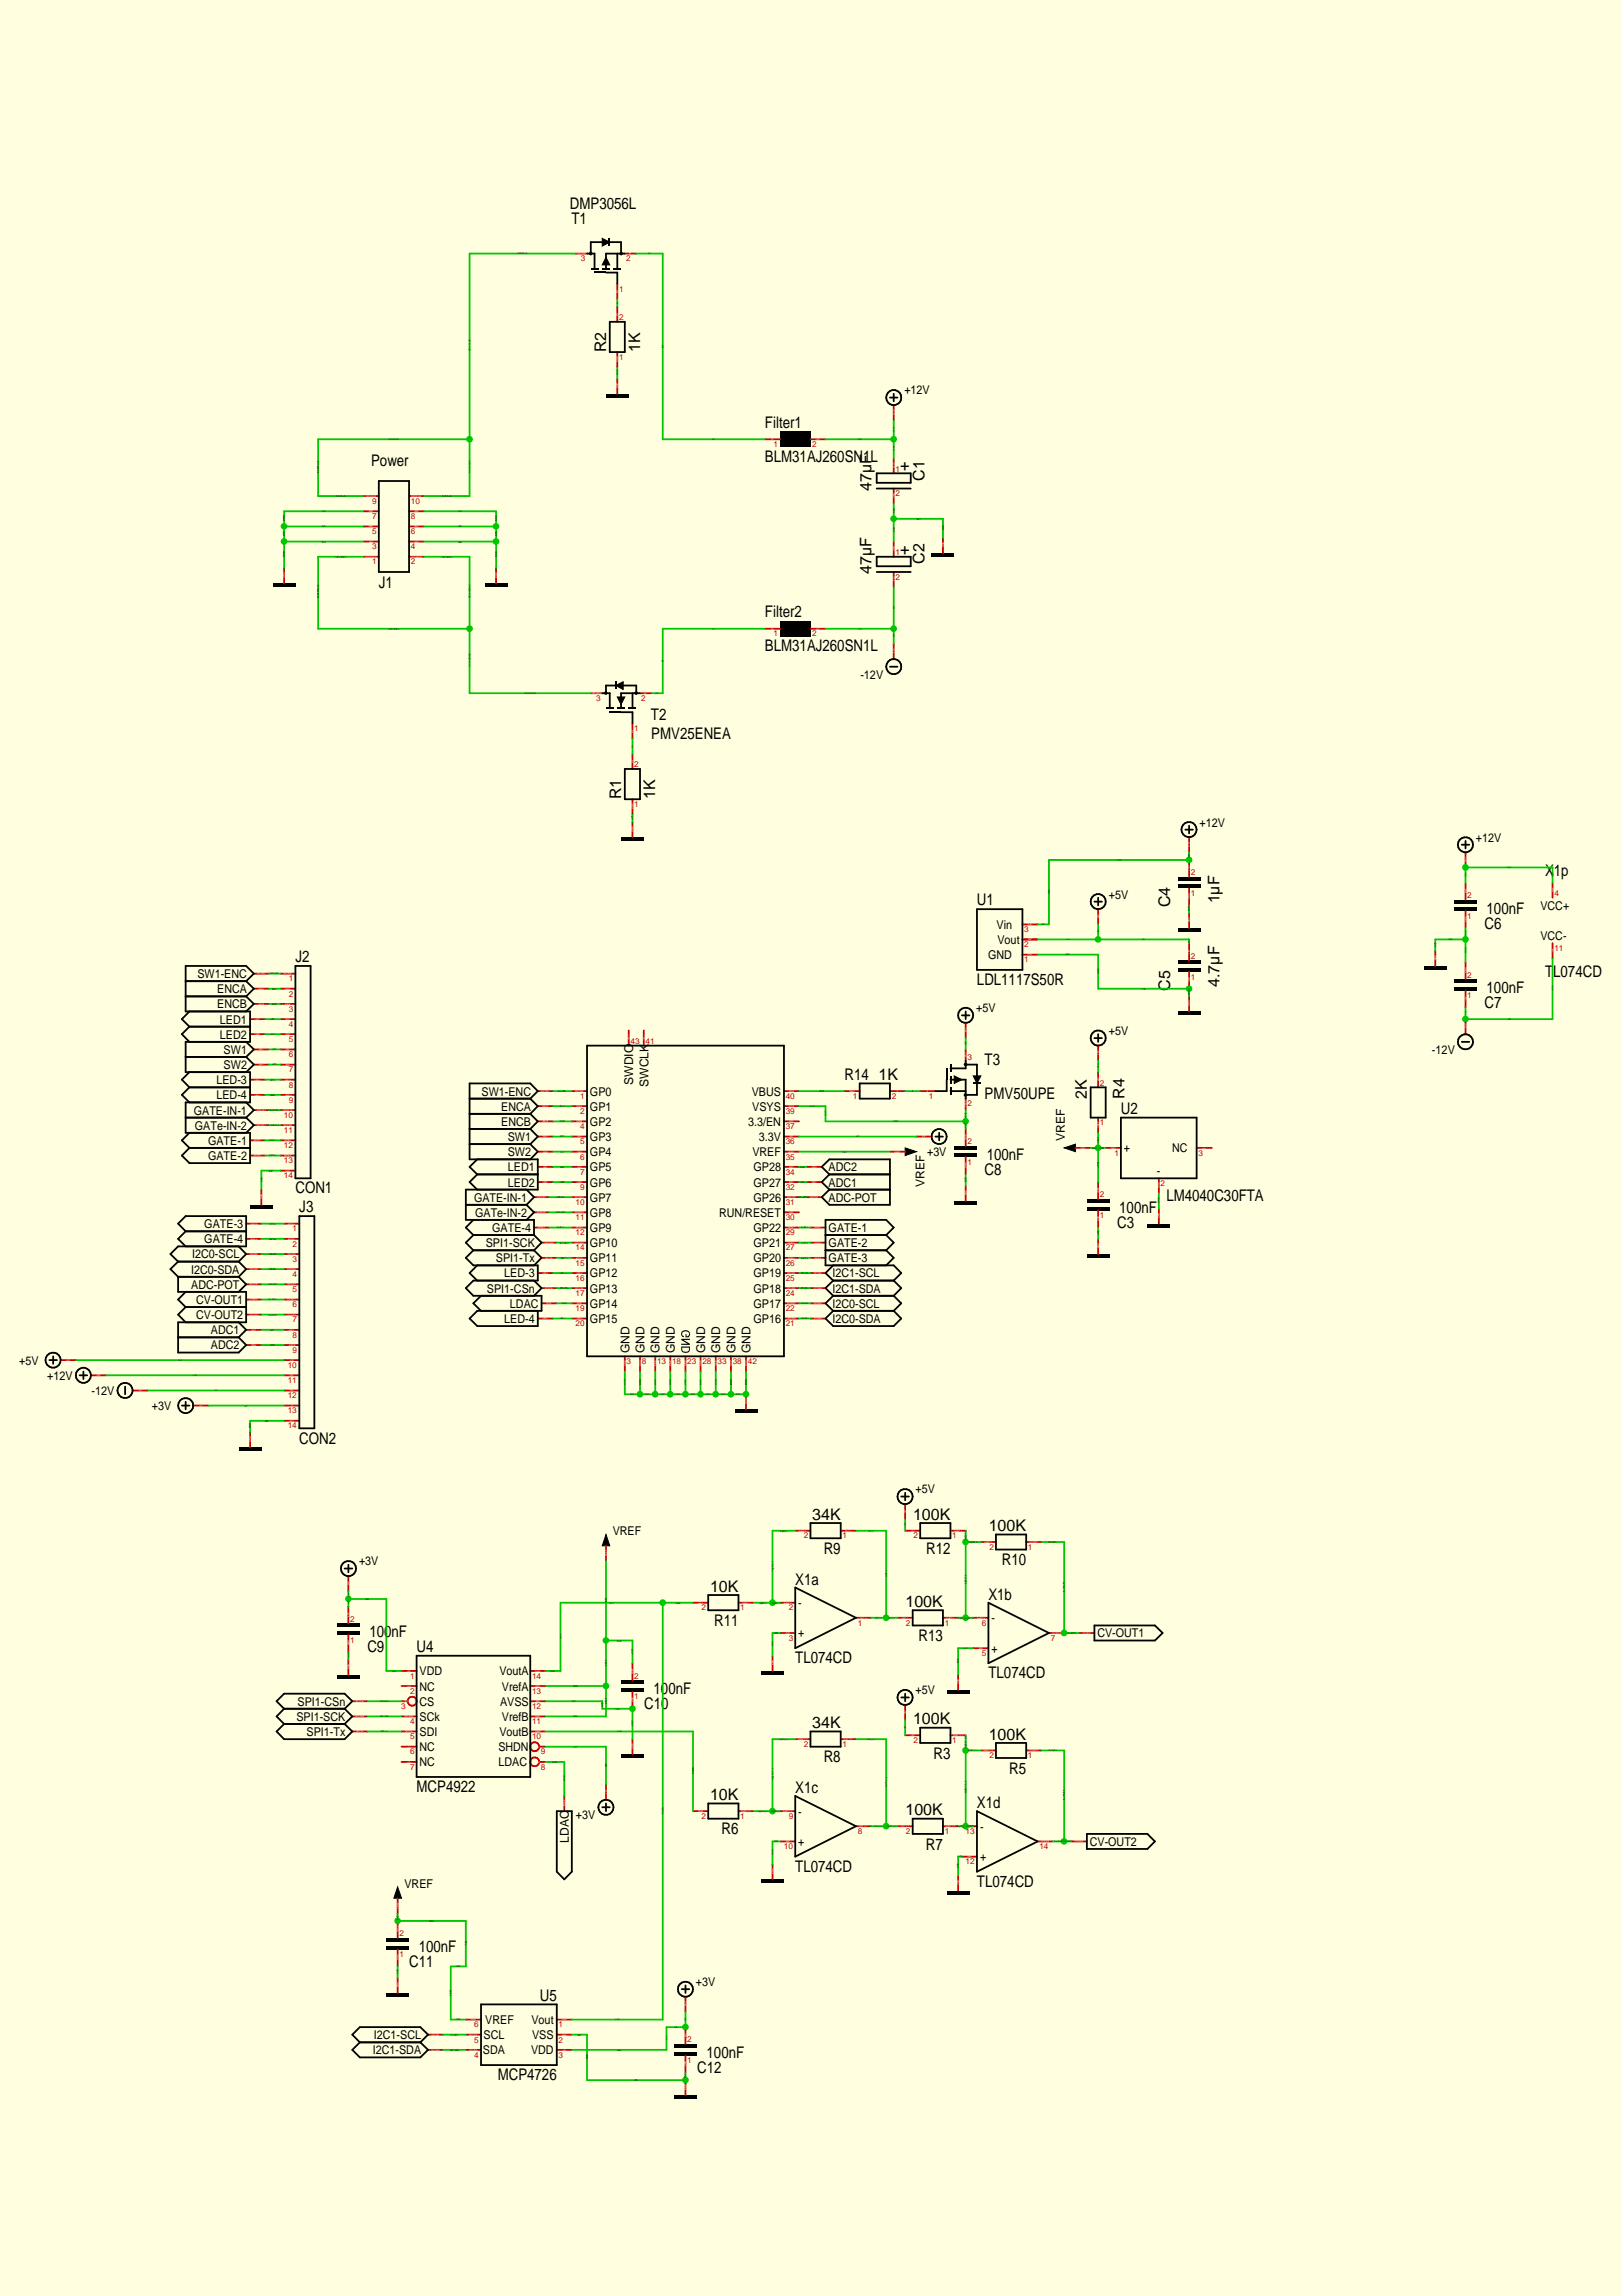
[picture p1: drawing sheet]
<svg xmlns="http://www.w3.org/2000/svg" width="210mm" height="297mm" viewBox="0 0 210 297" stroke-linecap="round" stroke-linejoin="round" font-family="sans-serif">
<defs><g id="words">
<g font-size="2.1">
<text x="73.7" y="27">DMP3056L</text>
<text x="74" y="29">T1</text>
<text x="78.4" y="45.6" transform="rotate(-90 78.4 45.6)">R2</text>
<text x="82.8" y="45.6" transform="rotate(-90 82.8 45.6)">1K</text>
<text x="99" y="59.8">BLM31AJ260SN1L</text>
<text x="99" y="55.4">Filter1</text>
<text x="48" y="60.3">Power</text>
<text x="112.8" y="63.5" transform="rotate(-90 112.8 63.5)">47µF</text>
<text x="117.7" y="61" transform="rotate(-90 117.7 61)">+</text>
<text x="119.7" y="62.2" transform="rotate(-90 119.7 62.2)">C1</text>
<text x="117.7" y="71.8" transform="rotate(-90 117.7 71.8)">+</text>
<text x="49" y="76">J1</text>
<text x="112.8" y="74.3" transform="rotate(-90 112.8 74.3)">47µF</text>
<text x="119.7" y="73" transform="rotate(-90 119.7 73)">C2</text>
<text x="99" y="79.9">Filter2</text>
<text x="99" y="84.3">BLM31AJ260SN1L</text>
<text x="84.2" y="93.2">T2</text>
<text x="84.3" y="95.6">PMV25ENEA</text>
<text x="80.4" y="103.4" transform="rotate(-90 80.4 103.4)">R1</text>
<text x="84.8" y="103.4" transform="rotate(-90 84.8 103.4)">1K</text>
<text x="199.9" y="113.3">X1p</text>
<text x="126.4" y="117.1">U1</text>
<text x="151.4" y="117.4" transform="rotate(-90 151.4 117.4)">C4</text>
<text x="157.8" y="116.9" transform="rotate(-90 157.8 116.9)">1µF</text>
<text x="192.4" y="118.2">100nF</text>
<text x="38.2" y="124.5">J2</text>
<text x="192.1" y="120.1">C6</text>
<text x="126.4" y="127.4">LDL1117S50R</text>
<text x="151.4" y="128.2" transform="rotate(-90 151.4 128.2)">C5</text>
<text x="157.8" y="127.7" transform="rotate(-90 157.8 127.7)">4.7µF</text>
<text x="192.1" y="130.5">C7</text>
<text x="192.4" y="128.5">100nF</text>
<text x="199.9" y="126.4">TL074CD</text>
<text x="127.4" y="137.7">T3</text>
<text x="109.3" y="139.7">R14</text>
<text x="113.7" y="139.7">1K</text>
<text x="127.4" y="142.1">PMV50UPE</text>
<text x="140.7" y="142.1" transform="rotate(-90 140.7 142.1)">2K</text>
<text x="145.5" y="142.1" transform="rotate(-90 145.5 142.1)">R4</text>
<text x="145.1" y="144.1">U2</text>
<text x="38.2" y="154.4">CON1</text>
<text x="127.4" y="152">C8</text>
<text x="127.7" y="150.1">100nF</text>
<text x="150.9" y="155.4">LM4040C30FTA</text>
<text x="38.7" y="156.8">J3</text>
<text x="144.6" y="158.9">C3</text>
<text x="144.8" y="156.9">100nF</text>
<text x="38.7" y="186.8">CON2</text>
<text x="105.1" y="196.6">34K</text>
<text x="118.2" y="196.6">100K</text>
<text x="106.6" y="201">R9</text>
<text x="119.8" y="201">R12</text>
<text x="128" y="198.1">100K</text>
<text x="129.6" y="202.5">R10</text>
<text x="91.9" y="206">10K</text>
<text x="102.9" y="205">X1a</text>
<text x="117.2" y="207.9">100K</text>
<text x="127.9" y="206.9">X1b</text>
<text x="47.5" y="213.8">C9</text>
<text x="47.8" y="211.8">100nF</text>
<text x="53.9" y="213.7">U4</text>
<text x="92.4" y="210.4">R11</text>
<text x="102.9" y="215.2">TL074CD</text>
<text x="118.9" y="212.3">R13</text>
<text x="83.4" y="221.1">C10</text>
<text x="84.6" y="219.2">100nF</text>
<text x="127.9" y="217.1">TL074CD</text>
<text x="105.1" y="223.6">34K</text>
<text x="118.2" y="223.1">100K</text>
<text x="120.8" y="227.5">R3</text>
<text x="128" y="225.1">100K</text>
<text x="53.9" y="231.9">MCP4922</text>
<text x="91.9" y="232.9">10K</text>
<text x="102.9" y="232">X1c</text>
<text x="106.6" y="228">R8</text>
<text x="126.4" y="233.9">X1d</text>
<text x="130.6" y="229.5">R5</text>
<text x="93.4" y="237.3">R6</text>
<text x="117.2" y="234.9">100K</text>
<text x="119.8" y="239.3">R7</text>
<text x="102.9" y="242.1">TL074CD</text>
<text x="126.4" y="244.1">TL074CD</text>
<text x="53" y="254.5">C11</text>
<text x="54.2" y="252.5">100nF</text>
<text x="69.8" y="258.8">U5</text>
<text x="64.4" y="269.1">MCP4726</text>
<text x="90.2" y="268.2">C12</text>
<text x="91.4" y="266.3">100nF</text>
</g>
<g font-size="1.6">
<text x="117" y="51">+12V</text>
<text x="111.3" y="87.8">-12V</text>
<text x="155.2" y="106.9">+12V</text>
<text x="191" y="108.9">+12V</text>
<text x="143.5" y="116.2">+5V</text>
<text x="199.3" y="117.7">VCC+</text>
<text x="127.9" y="124.1">GND</text>
<text x="128.9" y="120.2">Vin</text>
<text x="129.1" y="122.1">Vout</text>
<text x="199.3" y="121.6">VCC-</text>
<text x="25.5" y="126.5">SW1-ENC</text>
<text x="28.1" y="130.5">ENCB</text>
<text x="28.1" y="128.5">ENCA</text>
<text x="126.3" y="131">+5V</text>
<text x="28.5" y="134.4">LED2</text>
<text x="28.5" y="132.4">LED1</text>
<text x="28.9" y="136.3">SW1</text>
<text x="143.5" y="133.9">+5V</text>
<text x="185.3" y="136.3">-12V</text>
<text x="28" y="142.2">LED-4</text>
<text x="28" y="140.3">LED-3</text>
<text x="28.9" y="138.3">SW2</text>
<text x="62.3" y="141.7">SW1-ENC</text>
<text x="64.9" y="143.7">ENCA</text>
<text x="76.3" y="143.7">GP1</text>
<text x="76.3" y="141.7">GP0</text>
<text x="81.9" y="140.4" transform="rotate(-90 81.9 140.4)">SWDIO</text>
<text x="83.9" y="140.6" transform="rotate(-90 83.9 140.6)">SWCLK</text>
<text x="97.3" y="141.7">VBUS</text>
<text x="97.3" y="143.7">VSYS</text>
<text x="25.1" y="144.2">GATE-IN-1</text>
<text x="25.2" y="146.2">GATe-IN-2</text>
<text x="26.9" y="148.1">GATE-1</text>
<text x="64.9" y="145.6">ENCB</text>
<text x="65.7" y="149.6">SW2</text>
<text x="65.7" y="147.6">SW1</text>
<text x="76.3" y="149.6">GP4</text>
<text x="76.3" y="147.6">GP3</text>
<text x="76.3" y="145.6">GP2</text>
<text x="96.8" y="145.6">3.3/EN</text>
<text x="97.4" y="149.6">VREF</text>
<text x="98.2" y="147.6">3.3V</text>
<text x="120" y="149.6">+3V</text>
<text x="137.8" y="147.6" transform="rotate(-90 137.8 147.6)">VREF</text>
<text x="145.4" y="149.1">+</text>
<text x="151.7" y="149.1">NC</text>
<text x="26.9" y="150.1">GATE-2</text>
<text x="61.3" y="155.5">GATE-IN-1</text>
<text x="65.7" y="153.5">LED2</text>
<text x="65.7" y="151.5">LED1</text>
<text x="76.3" y="155.5">GP7</text>
<text x="76.3" y="153.5">GP6</text>
<text x="76.3" y="151.5">GP5</text>
<text x="97.5" y="151.5">GP28</text>
<text x="97.5" y="153.5">GP27</text>
<text x="97.5" y="155.5">GP26</text>
<text x="107.2" y="155.5">ADC-POT</text>
<text x="107.2" y="151.5">ADC2</text>
<text x="107.2" y="153.5">ADC1</text>
<text x="119.7" y="153.6" transform="rotate(-90 119.7 153.6)">VREF</text>
<text x="149.7" y="152">-</text>
<text x="26.4" y="160.8">GATE-4</text>
<text x="26.4" y="158.9">GATE-3</text>
<text x="61.5" y="157.4">GATe-IN-2</text>
<text x="62.9" y="161.4">SPI1-SCK</text>
<text x="63.7" y="159.4">GATE-4</text>
<text x="76.3" y="161.4">GP10</text>
<text x="76.3" y="159.4">GP9</text>
<text x="76.3" y="157.4">GP8</text>
<text x="93.1" y="157.4">RUN/RESET</text>
<text x="97.5" y="159.4">GP22</text>
<text x="97.5" y="161.4">GP21</text>
<text x="107.2" y="161.4">GATE-2</text>
<text x="107.2" y="159.4">GATE-1</text>
<text x="24.7" y="164.8">I2C0-SDA</text>
<text x="24.7" y="166.7">ADC-POT</text>
<text x="24.9" y="162.8">I2C0-SCL</text>
<text x="63" y="167.2">SPI1-CSn</text>
<text x="64.2" y="163.3">SPI1-Tx</text>
<text x="65.3" y="165.3">LED-3</text>
<text x="76.3" y="167.2">GP13</text>
<text x="76.3" y="165.3">GP12</text>
<text x="76.3" y="163.3">GP11</text>
<text x="97.5" y="163.3">GP20</text>
<text x="97.5" y="165.3">GP19</text>
<text x="97.5" y="167.2">GP18</text>
<text x="107.2" y="163.3">GATE-3</text>
<text x="107.7" y="167.2">I2C1-SDA</text>
<text x="107.7" y="165.3">I2C1-SCL</text>
<text x="25.4" y="170.7">CV-OUT2</text>
<text x="25.4" y="168.7">CV-OUT1</text>
<text x="27.3" y="172.6">ADC1</text>
<text x="65.3" y="171.2">LED-4</text>
<text x="66" y="169.2">LDAC</text>
<text x="76.3" y="171.2">GP15</text>
<text x="76.3" y="169.2">GP14</text>
<text x="97.5" y="169.2">GP17</text>
<text x="97.5" y="171.2">GP16</text>
<text x="107.7" y="171.2">I2C0-SDA</text>
<text x="107.7" y="169.2">I2C0-SCL</text>
<text x="2.5" y="176.6">+5V</text>
<text x="6.1" y="178.5">+12V</text>
<text x="27.3" y="174.6">ADC2</text>
<text x="81.4" y="175.1" transform="rotate(-90 81.4 175.1)">GND</text>
<text x="83.4" y="175.1" transform="rotate(-90 83.4 175.1)">GND</text>
<text x="85.4" y="175.1" transform="rotate(-90 85.4 175.1)">GND</text>
<text x="87.3" y="175.1" transform="rotate(-90 87.3 175.1)">GND</text>
<text x="91.2" y="175.1" transform="rotate(-90 91.2 175.1)">GND</text>
<text x="93.2" y="175.1" transform="rotate(-90 93.2 175.1)">GND</text>
<text x="95.2" y="175.1" transform="rotate(-90 95.2 175.1)">GND</text>
<text x="97.1" y="175.1" transform="rotate(-90 97.1 175.1)">GND</text>
<text x="11.9" y="180.5">-12V</text>
<text x="19.6" y="182.4">+3V</text>
<text x="118.5" y="193.2">+5V</text>
<text x="46.5" y="202.5">+3V</text>
<text x="79.3" y="198.6">VREF</text>
<text x="103.3" y="207.9">-</text>
<text x="128.3" y="209.9">-</text>
<text x="103.3" y="211.8">+</text>
<text x="128.3" y="213.8">+</text>
<text x="142" y="211.8">CV-OUT1</text>
<text x="38.5" y="220.7">SPI1-CSn</text>
<text x="54.3" y="220.7">CS</text>
<text x="54.3" y="218.7">NC</text>
<text x="54.3" y="216.7">VDD</text>
<text x="64.6" y="216.7">VoutA</text>
<text x="64.7" y="220.7">AVSS</text>
<text x="64.9" y="218.7">VrefA</text>
<text x="118.5" y="219.2">+5V</text>
<text x="38.4" y="222.6">SPI1-SCK</text>
<text x="39.7" y="224.6">SPI1-Tx</text>
<text x="54.3" y="226.5">NC</text>
<text x="54.3" y="224.6">SDI</text>
<text x="54.3" y="222.6">SCk</text>
<text x="64.5" y="226.5">SHDN</text>
<text x="64.6" y="224.6">VoutB</text>
<text x="64.9" y="222.6">VrefB</text>
<text x="54.3" y="228.5">NC</text>
<text x="64.5" y="228.5">LDAC</text>
<text x="73.6" y="238.4" transform="rotate(-90 73.6 238.4)">LDAC</text>
<text x="74.5" y="235.4">+3V</text>
<text x="103.3" y="238.8">+</text>
<text x="103.3" y="234.9">-</text>
<text x="126.8" y="236.9">-</text>
<text x="141" y="238.8">CV-OUT2</text>
<text x="52.3" y="244.2">VREF</text>
<text x="126.8" y="240.8">+</text>
<text x="90.1" y="256.9">+3V</text>
<text x="48.4" y="263.8">I2C1-SCL</text>
<text x="62.6" y="263.8">SCL</text>
<text x="62.8" y="261.9">VREF</text>
<text x="68.8" y="261.9">Vout</text>
<text x="68.9" y="263.8">VSS</text>
<text x="48.2" y="265.8">I2C1-SDA</text>
<text x="62.5" y="265.8">SDA</text>
<text x="68.7" y="265.8">VDD</text>
</g>
<g font-size="1.1" fill="#c70000">
<text x="75.2" y="33.8">3</text>
<text x="81" y="33.8">2</text>
<text x="80.1" y="41.4">2</text>
<text x="80.1" y="37.7">1</text>
<text x="80.1" y="46.6">1</text>
<text x="100.1" y="57.8">1</text>
<text x="105.1" y="57.8">2</text>
<text x="48.2" y="65.2">9</text>
<text x="53.2" y="65.2">10</text>
<text x="115.9" y="64.2">2</text>
<text x="115.9" y="61">1</text>
<text x="48.2" y="67.1">7</text>
<text x="48.2" y="69.1">5</text>
<text x="48.2" y="71.1">3</text>
<text x="53.2" y="71.1">4</text>
<text x="53.2" y="69.1">6</text>
<text x="53.2" y="67.1">8</text>
<text x="115.9" y="71.8">1</text>
<text x="48.2" y="73">1</text>
<text x="53.2" y="73">2</text>
<text x="115.9" y="75">2</text>
<text x="100.1" y="82.3">1</text>
<text x="105.1" y="82.3">2</text>
<text x="77.1" y="90.7">3</text>
<text x="82.1" y="94.6">1</text>
<text x="83" y="90.7">2</text>
<text x="82.1" y="99.3">2</text>
<text x="82.1" y="104.4">1</text>
<text x="154.1" y="113.2">2</text>
<text x="154.1" y="115.9">1</text>
<text x="189.9" y="116.2">2</text>
<text x="189.9" y="118.9">1</text>
<text x="201.1" y="115.9">4</text>
<text x="132.5" y="120.6">3</text>
<text x="132.5" y="122.6">2</text>
<text x="132.5" y="124.5">1</text>
<text x="154.1" y="124">2</text>
<text x="201.1" y="123">11</text>
<text x="37.4" y="130.9">3</text>
<text x="37.4" y="128.9">2</text>
<text x="37.4" y="127">1</text>
<text x="154.1" y="126.7">1</text>
<text x="189.9" y="126.5">2</text>
<text x="189.9" y="129.2">1</text>
<text x="37.4" y="136.8">6</text>
<text x="37.4" y="134.8">5</text>
<text x="37.4" y="132.8">4</text>
<text x="81.6" y="135">43</text>
<text x="83.5" y="135">41</text>
<text x="125.2" y="137.1">3</text>
<text x="37.4" y="142.6">9</text>
<text x="37.4" y="140.7">8</text>
<text x="37.4" y="138.7">7</text>
<text x="75.1" y="142.2">1</text>
<text x="101.7" y="142.2">40</text>
<text x="110.4" y="142.2">1</text>
<text x="115.4" y="142.2">2</text>
<text x="120.2" y="142.2">1</text>
<text x="125.2" y="143.1">2</text>
<text x="142.3" y="140.4">2</text>
<text x="36.7" y="148.5">12</text>
<text x="36.7" y="146.6">11</text>
<text x="36.7" y="144.6">10</text>
<text x="75.1" y="148">5</text>
<text x="75.1" y="146.1">4</text>
<text x="75.1" y="144.1">2</text>
<text x="101.7" y="144.1">39</text>
<text x="101.7" y="146.1">37</text>
<text x="101.7" y="148">36</text>
<text x="125.2" y="148">2</text>
<text x="142.3" y="145.6">1</text>
<text x="144.2" y="149.5">1</text>
<text x="155.1" y="149.5">3</text>
<text x="36.7" y="152.5">14</text>
<text x="36.7" y="150.5">13</text>
<text x="74.5" y="155.9">10</text>
<text x="75.1" y="153.9">9</text>
<text x="75.1" y="152">7</text>
<text x="75.1" y="150">6</text>
<text x="101.7" y="150">35</text>
<text x="101.7" y="152">34</text>
<text x="101.7" y="153.9">32</text>
<text x="101.7" y="155.9">31</text>
<text x="125.2" y="150.7">1</text>
<text x="142.3" y="154.9">2</text>
<text x="150.2" y="153.4">2</text>
<text x="37.9" y="161.3">2</text>
<text x="37.9" y="159.3">1</text>
<text x="74.5" y="161.8">14</text>
<text x="74.5" y="159.8">12</text>
<text x="74.5" y="157.8">11</text>
<text x="101.7" y="157.8">30</text>
<text x="101.7" y="159.8">29</text>
<text x="101.7" y="161.8">27</text>
<text x="142.3" y="157.6">1</text>
<text x="37.9" y="167.2">5</text>
<text x="37.9" y="165.2">4</text>
<text x="37.9" y="163.2">3</text>
<text x="74.5" y="167.7">17</text>
<text x="74.5" y="165.7">16</text>
<text x="74.5" y="163.7">15</text>
<text x="101.7" y="163.7">26</text>
<text x="101.7" y="165.7">25</text>
<text x="101.7" y="167.7">24</text>
<text x="37.9" y="173">8</text>
<text x="37.9" y="171.1">7</text>
<text x="37.9" y="169.1">6</text>
<text x="74.5" y="171.6">20</text>
<text x="74.5" y="169.6">19</text>
<text x="101.7" y="169.6">22</text>
<text x="101.7" y="171.6">21</text>
<text x="37.2" y="178.9">11</text>
<text x="37.2" y="177">10</text>
<text x="37.9" y="175">9</text>
<text x="81.1" y="176.5">3</text>
<text x="83.1" y="176.5">8</text>
<text x="85" y="176.5">13</text>
<text x="87" y="176.5">18</text>
<text x="88.9" y="176.5">23</text>
<text x="90.9" y="176.5">28</text>
<text x="92.9" y="176.5">33</text>
<text x="94.8" y="176.5">38</text>
<text x="96.8" y="176.5">42</text>
<text x="37.2" y="184.8">14</text>
<text x="37.2" y="182.9">13</text>
<text x="37.2" y="180.9">12</text>
<text x="104" y="199">2</text>
<text x="109" y="199">1</text>
<text x="118.2" y="199">2</text>
<text x="123.2" y="199">1</text>
<text x="128" y="200.5">2</text>
<text x="133" y="200.5">1</text>
<text x="45.3" y="209.8">2</text>
<text x="90.8" y="208.3">2</text>
<text x="95.8" y="208.3">1</text>
<text x="102.1" y="208.3">2</text>
<text x="45.3" y="212.5">1</text>
<text x="102.1" y="212.3">3</text>
<text x="111" y="210.3">1</text>
<text x="117.2" y="210.3">2</text>
<text x="122.3" y="210.3">1</text>
<text x="127" y="214.2">5</text>
<text x="127" y="210.3">6</text>
<text x="136" y="212.3">7</text>
<text x="51.9" y="221.1">3</text>
<text x="53.1" y="219.1">2</text>
<text x="53.1" y="217.2">1</text>
<text x="68.9" y="217.2">14</text>
<text x="68.9" y="219.1">13</text>
<text x="68.9" y="221.1">12</text>
<text x="82.1" y="217.2">2</text>
<text x="82.1" y="219.9">1</text>
<text x="53.1" y="227">6</text>
<text x="53.1" y="225">5</text>
<text x="53.1" y="223.1">4</text>
<text x="68.9" y="223.1">11</text>
<text x="68.9" y="225">10</text>
<text x="70" y="227">9</text>
<text x="104" y="226">2</text>
<text x="109" y="226">1</text>
<text x="118.2" y="225.5">2</text>
<text x="123.2" y="225.5">1</text>
<text x="128" y="227.5">2</text>
<text x="133" y="227.5">1</text>
<text x="53.1" y="228.9">7</text>
<text x="70" y="228.9">8</text>
<text x="90.8" y="235.3">2</text>
<text x="95.8" y="235.3">1</text>
<text x="101.4" y="239.2">10</text>
<text x="102.1" y="235.3">9</text>
<text x="111" y="237.3">8</text>
<text x="117.2" y="237.3">2</text>
<text x="122.3" y="237.3">1</text>
<text x="124.9" y="237.3">13</text>
<text x="134.5" y="239.2">14</text>
<text x="124.9" y="241.2">12</text>
<text x="51.7" y="250.5">2</text>
<text x="51.7" y="253.2">1</text>
<text x="61.4" y="262.3">6</text>
<text x="72.3" y="262.3">1</text>
<text x="61.4" y="264.2">5</text>
<text x="61.4" y="266.2">4</text>
<text x="72.3" y="266.2">3</text>
<text x="72.3" y="264.2">2</text>
<text x="88.9" y="264.2">2</text>
<text x="88.9" y="266.9">1</text>
</g>
<g font-size=".3">
<text x="67" y="32.9">RAW-PLUS</text>
<text x="83.9" y="32.9">S1</text>
<text x="80" y="39.4" transform="rotate(-90 80 39.4)">G1</text>
<text x="60.9" y="45.4" transform="rotate(-90 60.9 45.4)">RAW-PLUS</text>
<text x="85.9" y="45" transform="rotate(-90 85.9 45)">S1</text>
<text x="80" y="48.5" transform="rotate(-90 80 48.5)">GND</text>
<text x="50.3" y="56.9">RAW-PLUS</text>
<text x="92.2" y="56.9">S1</text>
<text x="111" y="56.9">+12V</text>
<text x="115.8" y="58.4" transform="rotate(-90 115.8 58.4)">+12V</text>
<text x="115.8" y="55.9" transform="rotate(-90 115.8 55.9)">+12V</text>
<text x="41.3" y="61.2" transform="rotate(-90 41.3 61.2)">RAW-PLUS</text>
<text x="43.5" y="64.3">RAW-PLUS</text>
<text x="57.2" y="64.3">RAW-PLUS</text>
<text x="60.9" y="61.2" transform="rotate(-90 60.9 61.2)">RAW-PLUS</text>
<text x="36.9" y="69.3" transform="rotate(-90 36.9 69.3)">GND</text>
<text x="36.9" y="67.4" transform="rotate(-90 36.9 67.4)">GND</text>
<text x="41.6" y="70.2">GND</text>
<text x="41.6" y="68.2">GND</text>
<text x="41.6" y="66.3">GND</text>
<text x="59.3" y="70.2">GND</text>
<text x="59.3" y="68.2">GND</text>
<text x="59.3" y="66.3">GND</text>
<text x="64.3" y="69.3" transform="rotate(-90 64.3 69.3)">GND</text>
<text x="64.3" y="67.4" transform="rotate(-90 64.3 67.4)">GND</text>
<text x="115.8" y="68.9" transform="rotate(-90 115.8 68.9)">GND</text>
<text x="115.8" y="66.4" transform="rotate(-90 115.8 66.4)">GND</text>
<text x="118.6" y="67.2">GND</text>
<text x="122.2" y="68.6" transform="rotate(-90 122.2 68.6)">GND</text>
<text x="36.9" y="72" transform="rotate(-90 36.9 72)">GND</text>
<text x="41.3" y="77.4" transform="rotate(-90 41.3 77.4)">RAW-MINUS</text>
<text x="43.4" y="72.1">RAW-MINUS</text>
<text x="57.1" y="72.1">RAW-MINUS</text>
<text x="60.9" y="77.4" transform="rotate(-90 60.9 77.4)">RAW-MINUS</text>
<text x="64.3" y="72" transform="rotate(-90 64.3 72)">GND</text>
<text x="50.3" y="81.4">RAW-MINUS</text>
<text x="92.2" y="81.4">S2</text>
<text x="111" y="81.4">-12V</text>
<text x="115.8" y="82.6" transform="rotate(-90 115.8 82.6)">-12V</text>
<text x="115.8" y="78.9" transform="rotate(-90 115.8 78.9)">-12V</text>
<text x="60.9" y="86.2" transform="rotate(-90 60.9 86.2)">RAW-MINUS</text>
<text x="67.9" y="89.8">RAW-MINUS</text>
<text x="84.9" y="89.8">S2</text>
<text x="85.9" y="85.7" transform="rotate(-90 85.9 85.7)">S2</text>
<text x="82" y="96.8" transform="rotate(-90 82 96.8)">G2</text>
<text x="82" y="106.1" transform="rotate(-90 82 106.1)">GND</text>
<text x="144.5" y="111.4">+12V</text>
<text x="154" y="111.1" transform="rotate(-90 154 111.1)">+12V</text>
<text x="189.8" y="113.5" transform="rotate(-90 189.8 113.5)">+12V</text>
<text x="195" y="112.4">+12V</text>
<text x="201" y="113.5" transform="rotate(-90 201 113.5)">+12V</text>
<text x="134.7" y="119.7">+12V</text>
<text x="135.9" y="115.7" transform="rotate(-90 135.9 115.7)">+12V</text>
<text x="154" y="117.9" transform="rotate(-90 154 117.9)">GND</text>
<text x="137.9" y="123.6">GND</text>
<text x="138" y="121.7">+5V</text>
<text x="142.2" y="126" transform="rotate(-90 142.2 126)">GND</text>
<text x="142.2" y="120.8" transform="rotate(-90 142.2 120.8)">+5V</text>
<text x="147.8" y="121.7">+5V</text>
<text x="154" y="122" transform="rotate(-90 154 122)">+5V</text>
<text x="185.8" y="122.5" transform="rotate(-90 185.8 122.5)">GND</text>
<text x="187.4" y="121.7">GND</text>
<text x="189.8" y="123.3" transform="rotate(-90 189.8 123.3)">GND</text>
<text x="189.8" y="121.1" transform="rotate(-90 189.8 121.1)">GND</text>
<text x="35" y="126.1">SW1-ENC</text>
<text x="35" y="132">LED1</text>
<text x="35.2" y="130">ENCB</text>
<text x="35.2" y="128">ENCA</text>
<text x="147.7" y="128">GND</text>
<text x="154" y="128.7" transform="rotate(-90 154 128.7)">GND</text>
<text x="189.8" y="131.4" transform="rotate(-90 189.8 131.4)">-12V</text>
<text x="195" y="132">-12V</text>
<text x="201" y="128.2" transform="rotate(-90 201 128.2)">-12V</text>
<text x="35" y="133.9">LED2</text>
<text x="35.3" y="137.8">SW2</text>
<text x="35.3" y="135.9">SW1</text>
<text x="125.1" y="135.2" transform="rotate(-90 125.1 135.2)">+5V</text>
<text x="34.9" y="143.7">GATE-IN-1</text>
<text x="34.9" y="141.8">LED-4</text>
<text x="34.9" y="139.8">LED-3</text>
<text x="72.2" y="141.3">SW1-ENC</text>
<text x="72.4" y="143.2">ENCA</text>
<text x="104.8" y="143.2">VSYS</text>
<text x="106" y="141.3">VBUS</text>
<text x="118" y="141.3">G</text>
<text x="142.2" y="138.2" transform="rotate(-90 142.2 138.2)">+5V</text>
<text x="34.8" y="149.6">GATE-2</text>
<text x="34.8" y="147.6">GATE-1</text>
<text x="35" y="145.7">GATe-IN-2</text>
<text x="72.4" y="145.2">ENCB</text>
<text x="72.5" y="149.1">SW2</text>
<text x="72.5" y="147.2">SW1</text>
<text x="107" y="144.4" transform="rotate(-90 107 144.4)">VSYS</text>
<text x="109" y="149.1">VREF</text>
<text x="110.8" y="147.2">+3V</text>
<text x="115.6" y="145.2">VSYS</text>
<text x="125.1" y="145.9" transform="rotate(-90 125.1 145.9)">VSYS</text>
<text x="125.1" y="144.7" transform="rotate(-90 125.1 144.7)">VSYS</text>
<text x="141.3" y="148.6">VREF</text>
<text x="142.2" y="147.9" transform="rotate(-90 142.2 147.9)">VREF</text>
<text x="142.3" y="148.6">VREF</text>
<text x="34" y="152.9" transform="rotate(-90 34 152.9)">GND</text>
<text x="34.8" y="151.6">GND</text>
<text x="71.9" y="155">GATE-IN-1</text>
<text x="72.5" y="153">LED2</text>
<text x="72.5" y="151.1">LED1</text>
<text x="103.3" y="155">ADC-POT</text>
<text x="103.6" y="151.1">ADC2</text>
<text x="103.6" y="153">ADC1</text>
<text x="125.1" y="152.9" transform="rotate(-90 125.1 152.9)">GND</text>
<text x="142.2" y="151" transform="rotate(-90 142.2 151)">VREF</text>
<text x="150.1" y="155.6" transform="rotate(-90 150.1 155.6)">GND</text>
<text x="34.8" y="160.4">GATE-4</text>
<text x="34.8" y="158.4">GATE-3</text>
<text x="72" y="157">GATe-IN-2</text>
<text x="72.1" y="158.9">GATE-4</text>
<text x="72.5" y="160.9">SPI1-SCK</text>
<text x="103.7" y="160.9">GATE-2</text>
<text x="103.7" y="158.9">GATE-1</text>
<text x="142.2" y="159.8" transform="rotate(-90 142.2 159.8)">GND</text>
<text x="34.7" y="166.3">ADC-POT</text>
<text x="34.7" y="164.3">I2C0-SDA</text>
<text x="34.8" y="162.3">I2C0-SCL</text>
<text x="72.4" y="164.8">LED-3</text>
<text x="72.5" y="166.8">SPI1-CSn</text>
<text x="72.6" y="162.8">SPI1-Tx</text>
<text x="103.6" y="166.8">I2C1-SDA</text>
<text x="103.6" y="164.8">I2C1-SCL</text>
<text x="103.7" y="162.8">GATE-3</text>
<text x="34.8" y="170.2">CV-OUT2</text>
<text x="34.8" y="168.2">CV-OUT1</text>
<text x="35" y="172.2">ADC1</text>
<text x="72.4" y="170.7">LED-4</text>
<text x="72.7" y="168.7">LDAC</text>
<text x="103.6" y="170.7">I2C0-SDA</text>
<text x="103.6" y="168.7">I2C0-SCL</text>
<text x="23.1" y="176.1">+5V</text>
<text x="25" y="178">+12V</text>
<text x="35" y="174.1">ADC2</text>
<text x="81" y="179.2" transform="rotate(-90 81 179.2)">GND</text>
<text x="83" y="179.2" transform="rotate(-90 83 179.2)">GND</text>
<text x="84.9" y="179.2" transform="rotate(-90 84.9 179.2)">GND</text>
<text x="86.9" y="179.2" transform="rotate(-90 86.9 179.2)">GND</text>
<text x="88.8" y="179.2" transform="rotate(-90 88.8 179.2)">GND</text>
<text x="90.8" y="179.2" transform="rotate(-90 90.8 179.2)">GND</text>
<text x="92.8" y="179.2" transform="rotate(-90 92.8 179.2)">GND</text>
<text x="94.7" y="179.2" transform="rotate(-90 94.7 179.2)">GND</text>
<text x="96.7" y="179.2" transform="rotate(-90 96.7 179.2)">GND</text>
<text x="27.7" y="180">-12V</text>
<text x="31.6" y="182">+3V</text>
<text x="32.5" y="184.8" transform="rotate(-90 32.5 184.8)">GND</text>
<text x="34.3" y="183.9">GND</text>
<text x="81.6" y="180.5">GND</text>
<text x="83.5" y="180.5">GND</text>
<text x="85.5" y="180.5">GND</text>
<text x="87.5" y="180.5">GND</text>
<text x="89.4" y="180.5">GND</text>
<text x="91.4" y="180.5">GND</text>
<text x="93.3" y="180.5">GND</text>
<text x="95.3" y="180.5">GND</text>
<text x="117.2" y="197.5" transform="rotate(-90 117.2 197.5)">+5V</text>
<text x="100.1" y="203.2" transform="rotate(-90 100.1 203.2)">Sig$60_3</text>
<text x="101" y="198.1">Sig$60_3</text>
<text x="112.3" y="198.1">OUT_4</text>
<text x="125.1" y="199.3" transform="rotate(-90 125.1 199.3)">Sig$57_3</text>
<text x="125.4" y="199.6">Sig$57_3</text>
<text x="135.7" y="199.6">CV-OUT1</text>
<text x="45.2" y="207.6" transform="rotate(-90 45.2 207.6)">+3V</text>
<text x="45.2" y="206.6" transform="rotate(-90 45.2 206.6)">+3V</text>
<text x="47.3" y="207">+3V</text>
<text x="78.5" y="207.4" transform="rotate(-90 78.5 207.4)">VREF</text>
<text x="78.8" y="207.5">VoutA</text>
<text x="87.4" y="207.5">VoutA</text>
<text x="98.2" y="207.5">Sig$60_3</text>
<text x="100" y="207.5">Sig$60_3</text>
<text x="113.3" y="209.4">OUT_4</text>
<text x="114.8" y="204" transform="rotate(-90 114.8 204)">OUT_4</text>
<text x="115" y="209.4">OUT_4</text>
<text x="124" y="209.4">Sig$57_3Sig$57_3</text>
<text x="125.1" y="204.9" transform="rotate(-90 125.1 204.9)">Sig$57_3</text>
<text x="137.8" y="205.9" transform="rotate(-90 137.8 205.9)">CV-OUT1</text>
<text x="45.2" y="214.5" transform="rotate(-90 45.2 214.5)">GND</text>
<text x="50.1" y="211.7" transform="rotate(-90 50.1 211.7)">+3V</text>
<text x="72.6" y="212.1" transform="rotate(-90 72.6 212.1)">VoutA</text>
<text x="78.5" y="215.5" transform="rotate(-90 78.5 215.5)">VREF</text>
<text x="79.8" y="212.4">VREF</text>
<text x="82" y="214.1" transform="rotate(-90 82 214.1)">VREF</text>
<text x="100.1" y="213" transform="rotate(-90 100.1 213)">GND</text>
<text x="100.2" y="211.4">GND</text>
<text x="124.1" y="215.2" transform="rotate(-90 124.1 215.2)">GND</text>
<text x="124.7" y="213.3">GND</text>
<text x="138.2" y="211.4">CV-OUT1</text>
<text x="49.2" y="220.2">SPI1-CSn</text>
<text x="50.7" y="216.3">+3V</text>
<text x="71.2" y="216.3">VoutA</text>
<text x="74" y="220.2">GND</text>
<text x="74.2" y="218.2">VREF</text>
<text x="78" y="220.8" transform="rotate(-90 78 220.8)">GND</text>
<text x="78.5" y="220.4" transform="rotate(-90 78.5 220.4)">VREF</text>
<text x="79.6" y="221.2">GND</text>
<text x="49.2" y="222.2">SPI1-SCK</text>
<text x="49.3" y="224.1">SPI1-Tx</text>
<text x="74.2" y="222.2">VREF</text>
<text x="74.3" y="226.1">+3V</text>
<text x="79.8" y="224.1">VoutB</text>
<text x="82" y="223.3" transform="rotate(-90 82 223.3)">GND</text>
<text x="100.8" y="225.1">Sig$60_2_2</text>
<text x="112.2" y="225.1">OUT_2_2</text>
<text x="117.2" y="223.7" transform="rotate(-90 117.2 223.7)">+5V</text>
<text x="125.1" y="226.1" transform="rotate(-90 125.1 226.1)">Sig$57_2_2</text>
<text x="125.3" y="226.6">Sig$57_2_2</text>
<text x="135.7" y="226.6">CV-OUT2</text>
<text x="71.5" y="228">LDAC</text>
<text x="73.2" y="230.5" transform="rotate(-90 73.2 230.5)">LDAC</text>
<text x="78.5" y="228.6" transform="rotate(-90 78.5 228.6)">+3V</text>
<text x="89.8" y="229.5" transform="rotate(-90 89.8 229.5)">VoutB</text>
<text x="100.1" y="230.3" transform="rotate(-90 100.1 230.3)">Sig$60_2_2</text>
<text x="114.8" y="231.1" transform="rotate(-90 114.8 231.1)">OUT_2_2</text>
<text x="125.1" y="232" transform="rotate(-90 125.1 232)">Sig$57_2_2</text>
<text x="137.8" y="232.9" transform="rotate(-90 137.8 232.9)">CV-OUT2</text>
<text x="85.9" y="234.7" transform="rotate(-90 85.9 234.7)">VoutA</text>
<text x="98.1" y="234.4">Sig$60_2_2</text>
<text x="99.8" y="234.4">Sig$60_2_2</text>
<text x="100.1" y="239.9" transform="rotate(-90 100.1 239.9)">GND</text>
<text x="100.2" y="238.3">GND</text>
<text x="113.2" y="236.4">OUT_2_2</text>
<text x="114.9" y="236.4">OUT_2_2</text>
<text x="123.9" y="236.4">Sig$57_2_2Sig$57_2_2</text>
<text x="124.3" y="236.4">Sig$57_2_2</text>
<text x="136.4" y="238.3">CV-OUT2 CV-OUT2</text>
<text x="124" y="240.3">GND</text>
<text x="124.1" y="241.7" transform="rotate(-90 124.1 241.7)">GND</text>
<text x="51.6" y="248.4" transform="rotate(-90 51.6 248.4)">VREF</text>
<text x="55.6" y="248.6">VREF</text>
<text x="60.4" y="251.8" transform="rotate(-90 60.4 251.8)">VREF</text>
<text x="51.6" y="255.4" transform="rotate(-90 51.6 255.4)">GND</text>
<text x="59" y="254.5">VREF</text>
<text x="58.3" y="263.4">I2C1-SCL</text>
<text x="58.4" y="258.2" transform="rotate(-90 58.4 258.2)">VREF</text>
<text x="59" y="261.4">VREF</text>
<text x="74.7" y="263.4">GND</text>
<text x="79.6" y="261.4">VoutA</text>
<text x="86.4" y="263.9" transform="rotate(-90 86.4 263.9)">+3V</text>
<text x="87.3" y="262.4">+3V</text>
<text x="88.8" y="261.5" transform="rotate(-90 88.8 261.5)">+3V</text>
<text x="58.3" y="265.3">I2C1-SDA</text>
<text x="76.1" y="266.4" transform="rotate(-90 76.1 266.4)">GND</text>
<text x="79.9" y="265.3">+3V</text>
<text x="82.1" y="269.2">GND</text>
<text x="88.8" y="268.9" transform="rotate(-90 88.8 268.9)">GND</text>
</g>
<g font-size=".3" fill="#fff">
<text x="74.6" y="32.9">RAW-PLUS</text>
<text x="81.4" y="32.9">S1</text>
<text x="80" y="40.9" transform="rotate(-90 80 40.9)">G1</text>
<text x="80" y="37.9" transform="rotate(-90 80 37.9)">G1</text>
<text x="80" y="46.8" transform="rotate(-90 80 46.8)">GND</text>
<text x="80" y="50.2" transform="rotate(-90 80 50.2)">GND</text>
<text x="115.8" y="53.7" transform="rotate(-90 115.8 53.7)">+12V</text>
<text x="99.8" y="56.9">S1</text>
<text x="105.6" y="56.9">+12V</text>
<text x="47.4" y="64.3">RAW-PLUS</text>
<text x="53.3" y="64.3">RAW-PLUS</text>
<text x="115.8" y="64.4" transform="rotate(-90 115.8 64.4)">GND</text>
<text x="115.8" y="60.6" transform="rotate(-90 115.8 60.6)">+12V</text>
<text x="47.8" y="66.3">GND</text>
<text x="47.8" y="68.2">GND</text>
<text x="47.8" y="70.2">GND</text>
<text x="53.6" y="70.2">GND</text>
<text x="53.6" y="68.2">GND</text>
<text x="53.6" y="66.3">GND</text>
<text x="115.8" y="71.3" transform="rotate(-90 115.8 71.3)">GND</text>
<text x="122.2" y="70.8" transform="rotate(-90 122.2 70.8)">GND</text>
<text x="36.9" y="74.7" transform="rotate(-90 36.9 74.7)">GND</text>
<text x="47.3" y="72.1">RAW-MINUS</text>
<text x="53.2" y="72.1">RAW-MINUS</text>
<text x="64.3" y="74.7" transform="rotate(-90 64.3 74.7)">GND</text>
<text x="115.8" y="75.2" transform="rotate(-90 115.8 75.2)">-12V</text>
<text x="99.8" y="81.4">S2</text>
<text x="105.6" y="81.4">-12V</text>
<text x="76.5" y="89.8">RAW-MINUS</text>
<text x="83.4" y="89.8">S2</text>
<text x="115.8" y="84.5" transform="rotate(-90 115.8 84.5)">-12V</text>
<text x="82" y="94.8" transform="rotate(-90 82 94.8)">G2</text>
<text x="82" y="98.7" transform="rotate(-90 82 98.7)">G2</text>
<text x="82" y="107.6" transform="rotate(-90 82 107.6)">GND</text>
<text x="82" y="104.6" transform="rotate(-90 82 104.6)">GND</text>
<text x="154" y="112.6" transform="rotate(-90 154 112.6)">+12V</text>
<text x="154" y="109.6" transform="rotate(-90 154 109.6)">+12V</text>
<text x="189.8" y="111.5" transform="rotate(-90 189.8 111.5)">+12V</text>
<text x="133" y="119.7">+12V</text>
<text x="142.2" y="118.8" transform="rotate(-90 142.2 118.8)">+5V</text>
<text x="154" y="119.3" transform="rotate(-90 154 119.3)">GND</text>
<text x="154" y="116.3" transform="rotate(-90 154 116.3)">GND</text>
<text x="189.8" y="119.2" transform="rotate(-90 189.8 119.2)">GND</text>
<text x="189.8" y="115.6" transform="rotate(-90 189.8 115.6)">+12V</text>
<text x="201" y="115.5" transform="rotate(-90 201 115.5)">+12V</text>
<text x="133" y="123.6">GND</text>
<text x="133.1" y="121.7">+5V</text>
<text x="154" y="123.4" transform="rotate(-90 154 123.4)">+5V</text>
<text x="185.8" y="124.2" transform="rotate(-90 185.8 124.2)">GND</text>
<text x="189.8" y="125.8" transform="rotate(-90 189.8 125.8)">GND</text>
<text x="201" y="123.3" transform="rotate(-90 201 123.3)">-12V</text>
<text x="33" y="132">LED1</text>
<text x="33.3" y="126.1">SW1-ENC</text>
<text x="33.5" y="130">ENCB</text>
<text x="33.5" y="128">ENCA</text>
<text x="36.7" y="126.1">SW1-ENC</text>
<text x="36.9" y="130">ENCB</text>
<text x="36.9" y="128">ENCA</text>
<text x="37" y="132">LED1</text>
<text x="154" y="130.1" transform="rotate(-90 154 130.1)">GND</text>
<text x="154" y="127.1" transform="rotate(-90 154 127.1)">GND</text>
<text x="189.8" y="129.5" transform="rotate(-90 189.8 129.5)">-12V</text>
<text x="33" y="133.9">LED2</text>
<text x="33.6" y="137.8">SW2</text>
<text x="33.6" y="135.9">SW1</text>
<text x="37" y="133.9">LED2</text>
<text x="37" y="137.8">SW2</text>
<text x="37" y="135.9">SW1</text>
<text x="81.5" y="134.6" transform="rotate(-90 81.5 134.6)">&lt;nc&gt;</text>
<text x="83.4" y="134.6" transform="rotate(-90 83.4 134.6)">&lt;nc&gt;</text>
<text x="125.1" y="136.7" transform="rotate(-90 125.1 136.7)">+5V</text>
<text x="125.1" y="133.5" transform="rotate(-90 125.1 133.5)">+5V</text>
<text x="142.2" y="136.5" transform="rotate(-90 142.2 136.5)">+5V</text>
<text x="189.8" y="133.1" transform="rotate(-90 189.8 133.1)">-12V</text>
<text x="33" y="141.8">LED-4</text>
<text x="33" y="139.8">LED-3</text>
<text x="33.2" y="143.7">GATE-IN-1</text>
<text x="36.7" y="143.7">GATE-IN-1</text>
<text x="36.9" y="141.8">LED-4</text>
<text x="36.9" y="139.8">LED-3</text>
<text x="70" y="141.3">SW1-ENC</text>
<text x="70.2" y="143.2">ENCA</text>
<text x="74.4" y="141.3">SW1-ENC</text>
<text x="74.7" y="143.2">ENCA</text>
<text x="102.1" y="141.3">VBUS</text>
<text x="102.1" y="143.2">VSYS</text>
<text x="109.9" y="141.3">VBUS</text>
<text x="116" y="141.3">G</text>
<text x="120" y="141.3">G</text>
<text x="125.1" y="143.2" transform="rotate(-90 125.1 143.2)">VSYS</text>
<text x="142.2" y="139.9" transform="rotate(-90 142.2 139.9)">+5V</text>
<text x="32.9" y="149.6">GATE-2</text>
<text x="32.9" y="147.6">GATE-1</text>
<text x="33.2" y="145.7">GATe-IN-2</text>
<text x="36.7" y="145.7">GATe-IN-2</text>
<text x="36.8" y="149.6">GATE-2</text>
<text x="36.8" y="147.6">GATE-1</text>
<text x="70.2" y="145.2">ENCB</text>
<text x="70.3" y="149.1">SW2</text>
<text x="70.3" y="147.2">SW1</text>
<text x="74.7" y="145.2">ENCB</text>
<text x="74.7" y="149.1">SW2</text>
<text x="74.7" y="147.2">SW1</text>
<text x="102.1" y="149.1">VREF</text>
<text x="102.2" y="145.2">&lt;nc&gt;</text>
<text x="102.2" y="147.2">+3V</text>
<text x="115.8" y="149.1">VREF</text>
<text x="119.3" y="147.2">+3V</text>
<text x="125.1" y="147.5" transform="rotate(-90 125.1 147.5)">VSYS</text>
<text x="139.8" y="148.6">VREF</text>
<text x="142.2" y="145.9" transform="rotate(-90 142.2 145.9)">VREF</text>
<text x="143.8" y="148.6">VREF</text>
<text x="155.6" y="148.6">&lt;nc&gt;</text>
<text x="34" y="155.1" transform="rotate(-90 34 155.1)">GND</text>
<text x="37" y="151.6">GND</text>
<text x="69.5" y="155">GATE-IN-1</text>
<text x="70.3" y="153">LED2</text>
<text x="70.3" y="151.1">LED1</text>
<text x="74.4" y="155">GATE-IN-1</text>
<text x="74.7" y="153">LED2</text>
<text x="74.7" y="151.1">LED1</text>
<text x="101.9" y="155">ADC-POT</text>
<text x="102.1" y="151.1">ADC2</text>
<text x="102.1" y="153">ADC1</text>
<text x="104.8" y="155">ADC-POT</text>
<text x="105.1" y="151.1">ADC2</text>
<text x="105.1" y="153">ADC1</text>
<text x="125.1" y="154.6" transform="rotate(-90 125.1 154.6)">GND</text>
<text x="125.1" y="151.1" transform="rotate(-90 125.1 151.1)">GND</text>
<text x="142.2" y="154.4" transform="rotate(-90 142.2 154.4)">VREF</text>
<text x="150.1" y="153.7" transform="rotate(-90 150.1 153.7)">GND</text>
<text x="32.4" y="160.4">GATE-4</text>
<text x="32.4" y="158.4">GATE-3</text>
<text x="37.3" y="160.4">GATE-4</text>
<text x="37.3" y="158.4">GATE-3</text>
<text x="69.5" y="157">GATe-IN-2</text>
<text x="69.6" y="158.9">GATE-4</text>
<text x="70.5" y="160.9">SPI1-SCK</text>
<text x="74.4" y="157">GATe-IN-2</text>
<text x="74.4" y="160.9">SPI1-SCK</text>
<text x="74.5" y="158.9">GATE-4</text>
<text x="102" y="158.9">GATE-1</text>
<text x="102" y="160.9">GATE-2</text>
<text x="102.2" y="157">&lt;nc&gt;</text>
<text x="105.4" y="160.9">GATE-2</text>
<text x="105.4" y="158.9">GATE-1</text>
<text x="142.2" y="161.5" transform="rotate(-90 142.2 161.5)">GND</text>
<text x="142.2" y="158" transform="rotate(-90 142.2 158)">GND</text>
<text x="150.1" y="157.6" transform="rotate(-90 150.1 157.6)">GND</text>
<text x="32.3" y="166.3">ADC-POT</text>
<text x="32.3" y="164.3">I2C0-SDA</text>
<text x="32.3" y="162.3">I2C0-SCL</text>
<text x="37.2" y="166.3">ADC-POT</text>
<text x="37.2" y="164.3">I2C0-SDA</text>
<text x="37.2" y="162.3">I2C0-SCL</text>
<text x="70.2" y="164.8">LED-3</text>
<text x="70.5" y="166.8">SPI1-CSn</text>
<text x="70.6" y="162.8">SPI1-Tx</text>
<text x="74.5" y="166.8">SPI1-CSn</text>
<text x="74.5" y="162.8">SPI1-Tx</text>
<text x="74.7" y="164.8">LED-3</text>
<text x="101.9" y="166.8">I2C1-SDA</text>
<text x="101.9" y="164.8">I2C1-SCL</text>
<text x="102" y="162.8">GATE-3</text>
<text x="105.3" y="166.8">I2C1-SDA</text>
<text x="105.3" y="164.8">I2C1-SCL</text>
<text x="105.4" y="162.8">GATE-3</text>
<text x="32.3" y="170.2">CV-OUT2</text>
<text x="32.3" y="168.2">CV-OUT1</text>
<text x="32.5" y="172.2">ADC1</text>
<text x="37.2" y="170.2">CV-OUT2</text>
<text x="37.2" y="168.2">CV-OUT1</text>
<text x="37.4" y="172.2">ADC1</text>
<text x="70.2" y="170.7">LED-4</text>
<text x="70.7" y="168.7">LDAC</text>
<text x="74.7" y="170.7">LED-4</text>
<text x="74.7" y="168.7">LDAC</text>
<text x="101.9" y="170.7">I2C0-SDA</text>
<text x="101.9" y="168.7">I2C0-SCL</text>
<text x="105.3" y="170.7">I2C0-SDA</text>
<text x="105.3" y="168.7">I2C0-SCL</text>
<text x="8.6" y="176.1">+5V</text>
<text x="12.5" y="178">+12V</text>
<text x="32.5" y="174.1">ADC2</text>
<text x="37.4" y="174.1">ADC2</text>
<text x="37.5" y="178">+12V</text>
<text x="37.5" y="176.1">+5V</text>
<text x="81" y="176.7" transform="rotate(-90 81 176.7)">GND</text>
<text x="83" y="176.7" transform="rotate(-90 83 176.7)">GND</text>
<text x="84.9" y="176.7" transform="rotate(-90 84.9 176.7)">GND</text>
<text x="86.9" y="176.7" transform="rotate(-90 86.9 176.7)">GND</text>
<text x="88.8" y="176.7" transform="rotate(-90 88.8 176.7)">GND</text>
<text x="90.8" y="176.7" transform="rotate(-90 90.8 176.7)">GND</text>
<text x="92.8" y="176.7" transform="rotate(-90 92.8 176.7)">GND</text>
<text x="94.7" y="176.7" transform="rotate(-90 94.7 176.7)">GND</text>
<text x="96.7" y="176.7" transform="rotate(-90 96.7 176.7)">GND</text>
<text x="17.9" y="180">-12V</text>
<text x="25.8" y="182">+3V</text>
<text x="37.5" y="183.9">GND</text>
<text x="37.5" y="180">-12V</text>
<text x="37.5" y="182">+3V</text>
<text x="96.7" y="181.6" transform="rotate(-90 96.7 181.6)">GND</text>
<text x="32.5" y="186.5" transform="rotate(-90 32.5 186.5)">GND</text>
<text x="117.2" y="195.8" transform="rotate(-90 117.2 195.8)">+5V</text>
<text x="78.5" y="201.3" transform="rotate(-90 78.5 201.3)">VREF</text>
<text x="103.4" y="198.1">Sig$60_3</text>
<text x="109.4" y="198.1">OUT_4</text>
<text x="117.9" y="198.1">+5V</text>
<text x="123.5" y="198.1">Sig$57_3</text>
<text x="127.4" y="199.6">Sig$57_3</text>
<text x="133.3" y="199.6">CV-OUT1</text>
<text x="45.2" y="209.1" transform="rotate(-90 45.2 209.1)">+3V</text>
<text x="45.2" y="205.1" transform="rotate(-90 45.2 205.1)">+3V</text>
<text x="90.3" y="207.5">VoutA</text>
<text x="96" y="207.5">Sig$60_3</text>
<text x="101.4" y="207.5">Sig$60_3</text>
<text x="111.4" y="209.4">OUT_4</text>
<text x="116.8" y="209.4">OUT_4</text>
<text x="122.5" y="209.4">Sig$57_3</text>
<text x="126.4" y="209.4">Sig$57_3</text>
<text x="45.2" y="215.9" transform="rotate(-90 45.2 215.9)">GND</text>
<text x="45.2" y="212.9" transform="rotate(-90 45.2 212.9)">GND</text>
<text x="100.1" y="215.4" transform="rotate(-90 100.1 215.4)">GND</text>
<text x="101.7" y="211.4">GND</text>
<text x="126.7" y="213.3">GND</text>
<text x="136.2" y="211.4">CV-OUT1</text>
<text x="140.1" y="211.4">CV-OUT1</text>
<text x="46" y="220.2">SPI1-CSn</text>
<text x="52.4" y="220.2">SPI1-CSn</text>
<text x="52.7" y="218.2">&lt;nc&gt;</text>
<text x="52.7" y="216.3">+3V</text>
<text x="69.3" y="216.3">VoutA</text>
<text x="69.3" y="218.2">VREF</text>
<text x="69.3" y="220.2">GND</text>
<text x="82" y="220.2" transform="rotate(-90 82 220.2)">GND</text>
<text x="82" y="216.6" transform="rotate(-90 82 216.6)">VREF</text>
<text x="117.2" y="221.8" transform="rotate(-90 117.2 221.8)">+5V</text>
<text x="124.1" y="217.9" transform="rotate(-90 124.1 217.9)">GND</text>
<text x="46" y="222.2">SPI1-SCK</text>
<text x="46.1" y="224.1">SPI1-Tx</text>
<text x="52.4" y="222.2">SPI1-SCK</text>
<text x="52.5" y="224.1">SPI1-Tx</text>
<text x="52.7" y="226.1">&lt;nc&gt;</text>
<text x="69.3" y="222.2">VREF</text>
<text x="69.3" y="224.1">VoutB</text>
<text x="69.4" y="226.1">+3V</text>
<text x="82" y="226.2" transform="rotate(-90 82 226.2)">GND</text>
<text x="103.3" y="225.1">Sig$60_2_2</text>
<text x="109.3" y="225.1">OUT_2_2</text>
<text x="117.9" y="224.6">+5V</text>
<text x="123.4" y="224.6">Sig$57_2_2</text>
<text x="127.3" y="226.6">Sig$57_2_2</text>
<text x="133.3" y="226.6">CV-OUT2</text>
<text x="52.7" y="228">&lt;nc&gt;</text>
<text x="69.3" y="228">LDAC</text>
<text x="73.2" y="233.6" transform="rotate(-90 73.2 233.6)">LDAC</text>
<text x="78.5" y="232.1" transform="rotate(-90 78.5 232.1)">+3V</text>
<text x="90.3" y="234.4">VoutB</text>
<text x="95.9" y="234.4">Sig$60_2_2</text>
<text x="101.3" y="234.4">Sig$60_2_2</text>
<text x="101.7" y="238.3">GND</text>
<text x="111.2" y="236.4">OUT_2_2</text>
<text x="116.6" y="236.4">OUT_2_2</text>
<text x="122.4" y="236.4">Sig$57_2_2</text>
<text x="124.8" y="236.4">Sig$57_2_2</text>
<text x="134.7" y="238.3">CV-OUT2</text>
<text x="139.1" y="238.3">CV-OUT2</text>
<text x="100.1" y="242.4" transform="rotate(-90 100.1 242.4)">GND</text>
<text x="124.1" y="243.9" transform="rotate(-90 124.1 243.9)">GND</text>
<text x="125.2" y="240.3">GND</text>
<text x="51.6" y="250" transform="rotate(-90 51.6 250)">VREF</text>
<text x="51.6" y="246.9" transform="rotate(-90 51.6 246.9)">VREF</text>
<text x="51.6" y="257.1" transform="rotate(-90 51.6 257.1)">GND</text>
<text x="51.6" y="253.6" transform="rotate(-90 51.6 253.6)">GND</text>
<text x="55.8" y="263.4">I2C1-SCL</text>
<text x="60.7" y="263.4">I2C1-SCL</text>
<text x="60.9" y="261.4">VREF</text>
<text x="72.7" y="261.4">VoutA</text>
<text x="72.8" y="263.4">GND</text>
<text x="88.8" y="263.6" transform="rotate(-90 88.8 263.6)">+3V</text>
<text x="88.8" y="259.5" transform="rotate(-90 88.8 259.5)">+3V</text>
<text x="55.8" y="265.3">I2C1-SDA</text>
<text x="60.7" y="265.3">I2C1-SDA</text>
<text x="72.8" y="265.3">+3V</text>
<text x="88.8" y="267.3" transform="rotate(-90 88.8 267.3)">GND</text>
<text x="88.8" y="270.4" transform="rotate(-90 88.8 270.4)">GND</text>
</g>
</g></defs>
<path d="M-.1 -.1h210.1v297.2h-210.1z" fill="#ffffe0" stroke="#000" stroke-width=".13"/>
<g fill="#000">
<path d="M76.5 34.6h.9v.3h-.9zM77.9 34.6h1v.3h-1zM76.9 35.1h1.5v.3h-1.5zM78.7 30.8h.2v1h-.2zM79.4 34.6h1v.3h-1zM78.4 50.9h3v.5h-3zM101 55.9h3.9v1.9h-3.9zM35.3 75.5h2.9v.4h-2.9zM62.7 75.5h3v.4h-3zM120.6 71.5h2.9v.5h-2.9zM78.4 91.5h1v.3h-1zM79.9 91.5h1v.3h-1z"/>
<path d="M79.7 88.2h.2v1h-.2zM78.9 92h1.5v.2h-1.5zM81.4 91.5h.9v.3h-.9zM101 80.4h3.9v1.9h-3.9zM80.4 108.3h2.9v.5h-2.9zM152.4 113.5h2.9v.4h-2.9zM152.4 114.4h2.9v.5h-2.9zM188.2 116.4h2.9v.5h-2.9zM188.2 117.4h2.9v.5h-2.9zM122.4 138.2h.2v1.5h-.2zM122.9 139.2h.2v1h-.2zM122.9 137.7h.2v1h-.2z"/>
<path d="M152.4 120.1h2.9v.5h-2.9zM152.4 130.9h2.9v.5h-2.9zM152.4 124.2h2.9v.5h-2.9zM152.4 125.2h2.9v.5h-2.9zM184.3 125h2.9v.5h-2.9zM188.2 126.7h2.9v.5h-2.9zM188.2 127.7h2.9v.5h-2.9zM32.4 155.9h2.9v.5h-2.9zM122.9 140.7h.2v.9h-.2zM123.5 155.4h2.9v.5h-2.9zM123.5 148.3h2.9v.5h-2.9zM123.5 149.2h2.9v.5h-2.9z"/>
<path d="M125.9 140h1v.2h-1zM140.7 155.1h2.9v.5h-2.9zM140.7 156.1h2.9v.5h-2.9zM148.5 158.3h2.9v.5h-2.9zM88.2 172.3a.59 .59 0 0 1 .9-.2 .59 .59 0 0 1 0 .9h-.4v-.4h.1v.3h.2a.36 .36 0 0 0 .1-.5 .36 .36 0 0 0-.4-.2l-.2 .1a.3 .3 0 0 0-.2 .3 .3 .3 0 0 0 .2 .3v.1a.44 .44 0 0 1-.3-.7zM88.2 173.2h1.1v.2h-.8l.8 .4v.2h-1.1v-.2h.8l-.8-.4zM88.2 174.2h1.1a.7 .7 0 0 1-.2 .7 .57 .57 0 0 1-.6 .1 .57 .57 0 0 1-.3-.5h.1a.44 .44 0 0 0 .5 .4 .44 .44 0 0 0 .4-.6h-.9v.2h-.1zM140.7 162.2h2.9v.5h-2.9zM30.9 187.2h2.9v.5h-2.9zM95.1 182.3h2.9v.5h-2.9zM43.6 216.7h3v.4h-3zM43.6 210h3v.5h-3z"/>
<path d="M43.6 211h3v.5h-3zM80.4 217.4h2.9v.5h-2.9zM80.4 218.4h2.9v.5h-2.9zM98.5 216.2h3v.5h-3zM122.5 218.6h3v.5h-3zM80.4 226.9h2.9v.5h-2.9zM50 257.8h2.9v.5h-2.9zM50 250.7h2.9v.5h-2.9zM50 251.7h2.9v.5h-2.9zM98.5 243.1h3v.5h-3zM122.5 244.6h3v.5h-3zM87.2 271.1h3v.5h-3z"/>
<path d="M87.2 264.5h3v.4h-3zM87.2 265.4h3v.5h-3z"/>
<circle cx="76.4" cy="32.8" r=".24"/>
<circle cx="80.4" cy="32.8" r=".24"/>
<circle cx="78.4" cy="89.7" r=".23"/>
<circle cx="82.3" cy="89.7" r=".24"/>
<circle cx="125" cy="137.7" r=".24"/>
<circle cx="125" cy="141.7" r=".24"/>
</g>
<g fill="none" stroke="#c70000" stroke-width=".23">
<path d="M74.5 32.8h1.5M79.9 36.7v2M79.9 39.7v1.9M80.8 32.8h1.5M79.9 45.6v1.9M79.9 49v1.9M99 56.8h2M104.9 56.8h1.9M115.7 52.4v2M115.7 59.3v1.9M36.8 73.5v2M47.1 72h1.9"/>
<path d="M47.1 70.1h1.9M47.1 68.1h1.9M47.1 66.1h1.9M47.1 64.2h1.9M52.9 72h2M52.9 70.1h2M52.9 68.1h2M52.9 66.1h2M52.9 64.2h2M64.2 73.5v2M115.7 63.2v2M115.7 70.1v1.9"/>
<path d="M115.7 74v1.9M122 69.6v1.9M76.5 89.7h1.5M81.9 93.6v2M81.9 97.5v2M82.8 89.7h1.5M99 81.3h2M104.9 81.3h1.9M115.7 83.3v2M81.9 103.4v2M81.9 106.3v2M132.3 119.6h2"/>
<path d="M142.1 117.6v2M153.9 108.3v2M153.9 111.3v2.2M153.9 114.9v2.2M153.9 118.1v2M189.7 110.3v1.9M189.7 114.2v2.2M189.7 117.9v2.2M200.9 114.2v1.9M32.4 139.7h1.9M32.4 133.8h1.9M32.4 131.8h1.9"/>
<path d="M32.9 137.7h1.9M32.9 135.8h1.9M32.9 129.9h1.9M32.9 127.9h1.9M32.9 126h1.9M36.3 139.7h1.9M36.3 133.8h1.9M36.3 131.8h1.9M36.3 137.7h1.9M36.3 135.8h1.9M36.3 129.9h1.9M36.3 127.9h1.9"/>
<path d="M36.3 126h1.9M81.4 133.3v2M83.3 133.3v2M125 132.3v2M125 135.8v1.5M132.3 121.5h2M132.3 123.5h2M142.1 135.3v1.9M142.1 138.7v2M153.9 122v2.2M153.9 125.7v2.2M153.9 128.9v2"/>
<path d="M185.7 123v2M189.7 124.5v2.2M189.7 128.2v2.2M189.7 131.8v2M200.9 122v2M31.9 158.3h1.9M32.4 149.5h1.9M32.4 147.5h1.9M32.4 141.6h1.9M32.9 145.6h1.9M32.9 143.6h1.9M33.8 153.9v2"/>
<path d="M36.3 149.5h1.9M36.3 147.5h1.9M36.3 145.6h1.9M36.3 143.6h1.9M36.3 141.6h1.9M36.3 151.4h1.9M36.8 158.3h1.9M69.1 154.9h2M69.1 158.8h2M69.1 156.8h2M69.6 152.9h2M69.6 151h2"/>
<path d="M69.6 149h2M69.6 147h2M69.6 145.1h2M69.6 143.1h2M69.6 141.2h2M74 154.9h2M74 158.8h2M74 152.9h2M74 151h2M74 149h2M74 147h2M74 145.1h2"/>
<path d="M74 143.1h2M74 141.2h2M74 156.8h2M101.5 154.9h1.9M101.5 158.8h1.9M101.5 152.9h1.9M101.5 151h1.9M101.5 149h1.9M101.5 147h1.9M101.5 145.1h1.9M101.5 143.1h1.9M101.5 141.2h1.9"/>
<path d="M101.5 156.8h1.9M104.4 154.9h1.9M104.4 152.9h1.9M104.4 151h1.9M104.9 158.8h1.9M109.3 141.2h2M115.2 149h1.9M115.2 141.2h1.9M118.6 147h2M119.1 141.2h2M125 142.1v1.5M125 146v2.3"/>
<path d="M125 149.7v2.2M125 153.4v2M139.2 148.5h1.9M142.1 144.6v2M142.1 152.9v2.2M142.1 156.6v2.2M143.1 148.5h2M150 152.4v2M150 156.4v1.9M154.9 148.5h1.9M7.9 176h1.9M11.8 177.9h1.9"/>
<path d="M17.2 179.9h1.9M31.9 174h1.9M31.9 172h1.9M31.9 170.1h1.9M31.9 168.1h1.9M31.9 166.2h1.9M31.9 164.2h1.9M31.9 162.2h1.9M31.9 160.3h1.9M36.8 179.9h1.9M36.8 177.9h1.9M36.8 176h1.9"/>
<path d="M36.8 174h1.9M36.8 172h1.9M36.8 170.1h1.9M36.8 168.1h1.9M36.8 166.2h1.9M36.8 164.2h1.9M36.8 162.2h1.9M36.8 160.3h1.9M69.6 170.6h2M69.6 164.7h2M70.1 162.7h2M70.1 160.8h2"/>
<path d="M70.1 166.6h2M70.1 168.6h2M74 170.6h2M74 164.7h2M74 162.7h2M74 160.8h2M74 166.6h2M74 168.6h2M80.9 175.5v1.9M82.8 175.5v1.9M84.8 175.5v1.9M86.7 175.5v1.9"/>
<path d="M88.7 175.5v1.9M90.7 175.5v1.9M92.6 175.5v1.9M94.6 175.5v1.9M96.5 175.5v1.9M101.5 170.6h1.9M101.5 164.7h1.9M101.5 162.7h1.9M101.5 160.8h1.9M101.5 166.6h1.9M101.5 168.6h1.9M104.9 170.6h1.9"/>
<path d="M104.9 164.7h1.9M104.9 162.7h1.9M104.9 160.8h1.9M104.9 166.6h1.9M104.9 168.6h1.9M142.1 160.3v1.9M25 181.8h2M32.4 185.3v1.9M36.8 181.8h1.9M36.8 183.8h1.9M78.4 200v2M96.5 180.4v1.9"/>
<path d="M102.9 198h2M108.8 198h2M117.1 194.6v2M117.1 198h2M123 198h2M126.9 199.5h2M132.8 199.5h2M45.1 203.9v2M45.1 207.8v2.2M45.1 211.5v2.2M45.1 214.7v2M52 216.2h1.9"/>
<path d="M52 218.1h1.9M68.6 216.2h2M68.6 218.1h2M81.9 215.2v2.2M81.9 218.9v2.2M89.7 207.3h2M95.6 207.3h1.9M100 214.2v2M101 211.3h1.9M101 207.3h1.9M110.8 209.3h1.9M116.1 209.3h2"/>
<path d="M122 209.3h2M124 216.7v1.9M125.9 209.3h2M125.9 213.2h2M135.7 211.3h2M139.7 211.3h1.9M45.6 224h1.9M45.6 220.1h1.9M45.6 222.1h1.9M52 224h1.9M52 220.1h.7M52 222.1h1.9"/>
<path d="M52 226h1.9M52 227.9h1.9M68.6 224h2M68.6 220.1h2M68.6 222.1h2M69.8 226h.8M69.8 227.9h.8M73 232.3v2M78.4 230.9v1.9M81.9 225v1.9M89.7 234.3h2M95.6 234.3h1.9"/>
<path d="M101 238.2h1.9M101 234.3h1.9M102.9 225h2M108.8 225h2M110.8 236.3h1.9M116.1 236.3h2M117.1 220.6v1.9M117.1 224.5h2M122 236.3h2M123 224.5h2M124.5 236.3h1.9M126.9 226.5h2"/>
<path d="M132.8 226.5h2M134.3 238.2h1.9M138.7 238.2h2M51.5 245.6v1.9M51.5 248.5v2.2M51.5 252.2v2.2M51.5 255.9v1.9M88.7 258.3v2M100 241.2v1.9M124 242.6v2M124.5 240.2h1.9M55.4 265.2h1.9"/>
<path d="M55.4 263.2h1.9M60.3 265.2h2M60.3 263.2h2M60.3 261.3h2M72.1 265.2h1.9M72.1 263.2h1.9M72.1 261.3h1.9M88.7 262.3v2.2M88.7 265.9v2.2M88.7 269.1v2"/>
<circle cx="53.3" cy="220.1" r=".59"/>
<circle cx="69.2" cy="226" r=".58"/>
<circle cx="69.2" cy="227.9" r=".58"/>
</g>
<g fill="none" stroke="#000" stroke-width=".23">
<path d="M76 32.8h.9v2M76.5 32.8v-1.5h3.9v1.5M78.4 35.3h1.5v1.4M79.9 32.8v2M80.9 32.8h-2.5v2M78.9 41.6h2v4h-2zM115.2 51.4h.9M115.7 50.9v1M49 62.2h3.9v11.8h-3.9zM113.5 74h4.4M113.5 61.2h4.4v1.3h-4.4zM113.5 72h4.4v1.3h-4.4z"/>
<path d="M113.5 63.2h4.4M77.9 89.7h1v1.9M78.4 89.7v-1h3.9v1M80.4 92.1h1.5v1.5M80.9 99.5h1.9v3.9h-1.9zM81.9 89.7v1.9M82.8 89.7h-2.4v1.9M115.2 86.3h.9M126.4 117.6h5.9v7.9h-5.9zM141.6 116.6h1M142.1 116.1v1M153.4 107.3h1"/>
<path d="M153.9 106.8v1M189.2 109.3h.9M189.7 108.8v1M24 136.7h7.9M24 128.9h7.9M24 126.9h7.9M24.5 138.7l-1 1 1 1M24.5 132.8h7.9M24.5 132.8l-1 1 1 1M24.5 130.9l-1 .9 1 1M31.9 126.9l1-.9-1-1h-7.9v5.9h8.4v3.9h-8.4v3.9h8.4v3.9h-8.4v4h8.4v3.9h-7.9l-1-1 1-1M31.9 136.7l1 1-1 1"/>
<path d="M31.9 134.8l1 1-1 .9M31.9 128.9l1 1-1 1M31.9 126.9l1 1-1 1M38.2 125h2v27.4h-2zM76 135.3h25.5v40.2h-25.5zM122.5 139.7v1.5h-1.4M123 139.7h2v2.4M124.5 131.4h1M125 137.7h1.4v3.9h-1.4M125 130.9v.9M125 137.2v1h-2M141.6 134.3h1"/>
<path d="M142.1 133.8v1M189.2 134.8h.9M24 159.3l-.9-1 .9-1h7.9v3.9h-8.8l-1 1 1 1M24 159.3h7.9M24 159.3l-.9 1 .9 .9M24 144.6h7.9M24.5 148.5h7.9M24.5 146.6l-1 .9 1 1M24.5 140.7h7.9M24.5 140.7l-1 .9 1 1M31.9 144.6l1 1-1 1M31.9 142.6l1 1-1 1"/>
<path d="M38.7 157.3h2v27.5h-2zM60.3 155.9h7.8M60.8 148h7.8M60.8 146h7.8M60.8 144.1h7.8M60.8 142.1h7.8M61.3 157.8l-1 1 1 1M61.3 159.8h7.8M61.3 159.8l-1 1 1 1M61.8 151.9h7.8M61.8 151.9l-1 1 1 1M61.8 150l-1 1 1 .9"/>
<path d="M68.1 155.9l1 .9-1 1M68.1 153.9l1 1-1 1M68.6 142.1l1-.9-1-1h-7.8v9.8h8.8v3.9h-9.3v3.9h8.8v2M68.6 148l1 1-1 1M68.6 146l1 1-1 1M68.6 144.1l1 1-1 .9M68.6 142.1l1 1-1 1M69.1 159.8l1 1-1 1M106.8 159.8h7.9M107.3 151.9l-1-.9 1-1h7.9v5.9h-7.9l-1-1 1-1M107.3 153.9h7.9M107.3 151.9h7.9"/>
<path d="M107.3 151.9l-1 1 1 1M111.3 140.2h3.9v1.9h-3.9zM114.7 159.8l1-1-1-1h-7.9v5.9h8.9l.9 1-.9 1M114.7 159.8l1 1-1 1M121.1 147h.9M121.5 146.6v.9M123 141.2h2M141.1 140.7h2v3.9h-2zM145.1 144.6h9.8v7.8h-9.8zM6.4 176h1M6.9 175.5v.9M10.3 177.9h1"/>
<path d="M10.8 177.4v1M16.2 179.4v1M23.1 165.2v1.9h8.8v4h-8.8v3.9h7.8l1-1-1-1M23.1 173h7.8M23.1 165.2h7.8M23.1 163.2l-1 1 1 1M23.1 163.2h7.8M24 169.1h7.9M24 169.1l-.9 1 .9 1M24 167.1l-.9 1 .9 1M30.9 171.1l1 .9-1 1M30.9 165.2l1 1-1 .9"/>
<path d="M30.9 163.2l1 1-1 1M30.9 161.2l1 1-1 1M61.3 161.8l-1 .9 1 1h8.3v2h-8.3l-1 .9 1 1h8.8v2h-8.3l-1 1 1 1h7.8v-2M61.3 161.8h7.8M61.8 163.7l-1 1 1 1M62.3 167.6l-1 1 1 1M69.1 161.8l1 .9-1 1M69.1 165.7l1 .9-1 1M106.8 161.8h7.9M107.8 169.6h7.9M107.8 169.6l-1 1 1 1h7.9l.9-1-.9-1M107.8 165.7h7.9"/>
<path d="M107.8 165.7l-1 .9 1 1M107.8 167.6h7.9M107.8 163.7l-1 1 1 1M107.8 167.6l-1 1 1 1M114.7 161.8l1 .9-1 1M115.7 165.7l.9 .9-.9 1M115.7 167.6l.9 1-.9 1M23.5 181.8h1M24 181.4v.9M104.9 197h3.9v2h-3.9zM116.6 193.6h1M117.1 193.1v1"/>
<path d="M119.1 197h3.9v2h-3.9zM128.9 198.5h3.9v2h-3.9zM44.6 202.9h1M45.1 202.4v1M53.9 214.2h14.7v15.7h-14.7zM91.7 206.4h3.9v1.9h-3.9zM102.9 205.4l7.9 3.9-7.9 3.9zM116.6 219.6h1M117.1 219.1v1M118.1 208.3h3.9v2h-3.9zM127.9 207.3l7.8 4-7.8 3.9zM141.6 210.3h7.9l1 1-1 .9h-7.9z"/>
<path d="M36.8 223l-1 1 1 1h7.8l1-1-1-1M36.8 223h7.8M36.8 221.1l-1-1 1-1h7.8l1 1-1 1M36.8 221.1h7.8M36.8 221.1l-1 1 1 .9M44.6 221.1l1 1-1 .9M72.1 234.3h1.9v7.8l-1 1-.9-1zM77.9 233.8h1M78.4 233.3v1M91.7 233.3h3.9v2h-3.9zM102.9 232.3l7.9 4-7.9 3.9zM104.9 224h3.9v2h-3.9z"/>
<path d="M118.1 235.3h3.9v2h-3.9zM119.1 223.5h3.9v2h-3.9zM126.4 234.3l7.9 3.9-7.9 3.9zM128.9 225.5h3.9v1.9h-3.9zM140.7 237.3h7.8l1 .9-1 1h-7.8zM62.3 259.3h9.8v7.9h-9.8zM88.2 257.3h1M88.7 256.9v.9M46.6 264.2l-1 1 1 1h7.8l1-1-1-1M46.6 264.2h7.8M46.6 264.2l-1-1 1-.9h7.8l1 .9-1 1"/>
<circle cx="115.7" cy="51.4" r=".99"/>
<circle cx="115.7" cy="86.2" r=".98"/>
<circle cx="142.1" cy="116.6" r=".98"/>
<circle cx="153.9" cy="107.3" r=".98"/>
<circle cx="189.6" cy="109.3" r=".98"/>
<circle cx="125" cy="131.3" r=".98"/>
<circle cx="142.1" cy="134.3" r=".98"/>
<circle cx="189.6" cy="134.8" r=".98"/>
<circle cx="121.5" cy="147" r=".98"/>
<circle cx="6.9" cy="176" r=".98"/>
<circle cx="10.8" cy="177.9" r=".98"/>
<circle cx="16.2" cy="179.9" r=".98"/>
<circle cx="24" cy="181.8" r=".99"/>
<circle cx="117.1" cy="193.6" r=".99"/>
<circle cx="45.1" cy="202.9" r=".99"/>
<circle cx="117.1" cy="219.6" r=".98"/>
<circle cx="78.4" cy="233.8" r=".98"/>
<circle cx="88.7" cy="257.4" r=".98"/>
</g>
<path d="M77.9 30.8l1 .5-1 .5zM78.4 33.3l.5 1h-1zM79.7 88.7l.9-.5v1zM79.9 90.2h1l-.5 .9zM123.5 139.2l1 .5-1 .5zM125.9 139.2h1l-.5 1zM117.1 148.5l1.5 .5-1.5 .5zM137.7 148.5l1.5-.5v1zM78.4 198.5l.5 1.5h-1zM51.5 244.1l.5 1.5h-1z" fill="#000" stroke="#000" stroke-width=".13"/>
<path d="M33.8 170.1h3" fill="none" stroke="#00c700" stroke-width=".23"/>
<circle cx="137.7" cy="238.2" r=".43" fill="#00c700"/>
<path d="M33.8 168.1h3M134.8 226.5h2.9v11.7M136.2 238.2h2.5" fill="none" stroke="#00c700" stroke-width=".23"/>
<circle cx="137.7" cy="211.3" r=".43" fill="#00c700"/>
<g fill="none" stroke="#00c700" stroke-width=".23">
<path d="M34.3 139.7h2M34.3 133.8h2M34.3 131.8h2M34.8 137.7h1.5M34.8 135.8h1.5M34.8 129.9h1.5M34.8 127.9h1.5M34.8 126h1.5M33.8 158.3h3M34.3 141.6h2M34.3 149.5h2M34.3 147.5h2"/>
<path d="M34.8 145.6h1.5M34.8 143.6h1.5M71.1 154.9h2.9M71.1 158.8h2.9M71.1 156.8h2.9M71.6 152.9h2.4M71.6 151h2.4M71.6 149h2.4M71.6 147h2.4M71.6 145.1h2.4M71.6 143.1h2.4M71.6 141.2h2.4"/>
<path d="M103.4 154.9h1M103.4 158.8h1.5M33.8 166.2h3M33.8 160.3h3M33.8 164.2h3M33.8 162.2h3M71.6 170.6h2.4M71.6 164.7h2.4M72.1 162.7h1.9M72.1 160.8h1.9M72.1 166.6h1.9M72.1 168.6h1.9"/>
<path d="M103.4 170.6h1.5M103.4 164.7h1.5M103.4 162.7h1.5M103.4 160.8h1.5M103.4 166.6h1.5M103.4 168.6h1.5M134.8 199.5h2.9v11.8h2M47.5 224h4.5M47.5 220.1h4.5M47.5 222.1h4.5M70.6 227.9h2.4v4.4M70.6 224h19.1v10.3"/>
<path d="M57.3 265.2h3M57.3 263.2h3"/>
</g>
<circle cx="85.8" cy="207.3" r=".43" fill="#00c700"/>
<path d="M85.8 207.3v54h-11.8M89.7 207.3h-17.2v8.9h-1.9" fill="none" stroke="#00c700" stroke-width=".23"/>
<circle cx="114.7" cy="236.3" r=".43" fill="#00c700"/>
<path d="M110.8 225h3.9v11.3M112.7 236.3h3.4" fill="none" stroke="#00c700" stroke-width=".23"/>
<circle cx="100" cy="234.3" r=".43" fill="#00c700"/>
<path d="M97.5 234.3h3.5M102.9 225h-2.9v9.3" fill="none" stroke="#00c700" stroke-width=".23"/>
<circle cx="125" cy="226.5" r=".43" fill="#00c700"/>
<path d="M124.5 236.3h1M125 224.5v2" fill="none" stroke="#00c700" stroke-width=".23"/>
<circle cx="125" cy="236.3" r=".43" fill="#00c700"/>
<path d="M125.5 236.3h.4M126.9 226.5h-1.9v9.8h-1" fill="none" stroke="#00c700" stroke-width=".23"/>
<circle cx="114.7" cy="209.3" r=".43" fill="#00c700"/>
<path d="M110.8 198h3.9v11.3M112.7 209.3h3.4" fill="none" stroke="#00c700" stroke-width=".23"/>
<circle cx="100" cy="207.3" r=".43" fill="#00c700"/>
<path d="M102.9 198h-2.9v9.3M97.5 207.3h3.5" fill="none" stroke="#00c700" stroke-width=".23"/>
<circle cx="125" cy="199.5" r=".43" fill="#00c700"/>
<path d="M125 198v1.5" fill="none" stroke="#00c700" stroke-width=".23"/>
<circle cx="125" cy="209.3" r=".43" fill="#00c700"/>
<path d="M103.4 151h1M103.4 152.9h1M142.1 146.6v1.9M33.8 174h3M33.8 172h3M126.9 199.5h-1.9v9.8M124 209.3h1.9" fill="none" stroke="#00c700" stroke-width=".23"/>
<circle cx="142.1" cy="148.5" r=".43" fill="#00c700"/>
<path d="M143.1 148.5h-1v4.4M60.3 248.5v5.9h-2v6.9h2" fill="none" stroke="#00c700" stroke-width=".23"/>
<circle cx="51.5" cy="248.5" r=".43" fill="#00c700"/>
<path d="M51.5 247.5v1h8.8" fill="none" stroke="#00c700" stroke-width=".23"/>
<circle cx="78.4" cy="212.2" r=".43" fill="#00c700"/>
<path d="M70.6 218.1h7.8v4M78.4 202v10.2h3.5v3" fill="none" stroke="#00c700" stroke-width=".23"/>
<circle cx="78.4" cy="218.1" r=".43" fill="#00c700"/>
<path d="M103.4 149h11.8M141.1 148.5h1M27 181.8h9.8M78.4 212.2v5.9M70.6 222.1h7.8" fill="none" stroke="#00c700" stroke-width=".23"/>
<circle cx="88.7" cy="262.2" r=".43" fill="#00c700"/>
<path d="M70.6 226h7.8v4.9M88.7 260.3v2h-2.4v2.9h-12.3" fill="none" stroke="#00c700" stroke-width=".23"/>
<circle cx="45.1" cy="206.8" r=".42" fill="#00c700"/>
<path d="M200.9 124v7.8M103.4 147h15.2M19.1 179.9h17.7M45.1 205.9v1.9M45.1 206.9h4.9v9.3h2" fill="none" stroke="#00c700" stroke-width=".23"/>
<circle cx="189.6" cy="131.8" r=".43" fill="#00c700"/>
<path d="M115.7 75.9v5.4h-8.9M189.7 130.4v1.4h11.2" fill="none" stroke="#00c700" stroke-width=".23"/>
<circle cx="115.6" cy="81.3" r=".43" fill="#00c700"/>
<path d="M79.9 38.7v1M82.3 32.8h3.5v24h13.2M60.8 81.3v8.4h15.7M81.9 95.6v1.9M99 81.3h-13.2v8.4h-1.5M115.7 81.3v2" fill="none" stroke="#00c700" stroke-width=".23"/>
<circle cx="60.8" cy="81.3" r=".43" fill="#00c700"/>
<path d="M47.1 72h-5.9v9.3h19.6v-9.3h-5.9" fill="none" stroke="#00c700" stroke-width=".23"/>
<circle cx="60.8" cy="56.8" r=".43" fill="#00c700"/>
<path d="M74.5 32.8h-13.7v31.4h-5.9M60.8 56.8h-19.6v7.4h5.9M125 134.3v1.5M142.1 137.2v1.5M9.8 176h27M117.1 196.6v1.4M117.1 222.5v2" fill="none" stroke="#00c700" stroke-width=".23"/>
<circle cx="142.1" cy="121.5" r=".43" fill="#00c700"/>
<path d="M142.1 119.6v1.9M200.9 112.2v2M134.3 121.5h19.6v.5M13.7 177.9h23.1" fill="none" stroke="#00c700" stroke-width=".23"/>
<circle cx="189.6" cy="112.2" r=".43" fill="#00c700"/>
<path d="M106.8 56.8h8.9v2.5M200.9 112.2h-11.2v2" fill="none" stroke="#00c700" stroke-width=".23"/>
<circle cx="115.6" cy="56.8" r=".43" fill="#00c700"/>
<path d="M115.7 54.4v2.4" fill="none" stroke="#00c700" stroke-width=".23"/>
<circle cx="153.9" cy="111.2" r=".43" fill="#00c700"/>
<path d="M153.9 110.3v1h-18.2v8.3h-1.4M36.3 151.4h-2.5v2.5M36.8 183.8h-4.4v1.5" fill="none" stroke="#00c700" stroke-width=".23"/>
<circle cx="189.6" cy="121.5" r=".43" fill="#00c700"/>
<path d="M189.7 120.1v4.4M189.7 121.5h-4v1.5" fill="none" stroke="#00c700" stroke-width=".23"/>
<circle cx="153.9" cy="127.9" r=".43" fill="#00c700"/>
<path d="M134.3 123.5h7.8v4.4h11.8M142.1 158.8v1.5M51.5 254.4v1.5" fill="none" stroke="#00c700" stroke-width=".23"/>
<circle cx="88.7" cy="269.1" r=".43" fill="#00c700"/>
<path d="M80.9 177.4v3M74 263.2h2v5.9h12.7v-1" fill="none" stroke="#00c700" stroke-width=".23"/>
<circle cx="82.8" cy="180.4" r=".43" fill="#00c700"/>
<path d="M82.8 177.4v3h-1.9" fill="none" stroke="#00c700" stroke-width=".23"/>
<circle cx="84.8" cy="180.4" r=".43" fill="#00c700"/>
<path d="M84.8 177.4v3h-2" fill="none" stroke="#00c700" stroke-width=".23"/>
<circle cx="86.7" cy="180.4" r=".43" fill="#00c700"/>
<path d="M86.7 177.4v3h-1.9" fill="none" stroke="#00c700" stroke-width=".23"/>
<circle cx="88.7" cy="180.4" r=".43" fill="#00c700"/>
<path d="M88.7 177.4v3h-2" fill="none" stroke="#00c700" stroke-width=".23"/>
<circle cx="90.7" cy="180.4" r=".43" fill="#00c700"/>
<path d="M90.7 177.4v3h-2" fill="none" stroke="#00c700" stroke-width=".23"/>
<circle cx="92.6" cy="180.4" r=".43" fill="#00c700"/>
<path d="M92.6 177.4v3h-1.9" fill="none" stroke="#00c700" stroke-width=".23"/>
<circle cx="94.6" cy="180.4" r=".43" fill="#00c700"/>
<path d="M94.6 177.4v3h-2" fill="none" stroke="#00c700" stroke-width=".23"/>
<circle cx="96.5" cy="180.4" r=".43" fill="#00c700"/>
<path d="M96.5 177.4v3h-1.9" fill="none" stroke="#00c700" stroke-width=".23"/>
<circle cx="81.8" cy="221.1" r=".43" fill="#00c700"/>
<path d="M150 154.4v2M45.1 213.7v1M101 211.3h-1v2.9M125.9 213.2h-1.9v3.5M70.6 220.1h7.3v1h4v3.9M101 238.2h-1v3M124.5 240.2h-.5v2.4" fill="none" stroke="#00c700" stroke-width=".23"/>
<circle cx="115.6" cy="67.1" r=".43" fill="#00c700"/>
<path d="M79.9 47.5v1.5M115.7 65.2v4.9M115.7 67.1h6.3v2.5M81.9 105.4v.9" fill="none" stroke="#00c700" stroke-width=".23"/>
<circle cx="36.8" cy="70.1" r=".43" fill="#00c700"/>
<path d="M36.8 70.1h10.3" fill="none" stroke="#00c700" stroke-width=".23"/>
<circle cx="36.8" cy="68.1" r=".43" fill="#00c700"/>
<path d="M36.8 68.1h10.3M47.1 66.1h-10.3v7.4" fill="none" stroke="#00c700" stroke-width=".23"/>
<circle cx="64.2" cy="70.1" r=".43" fill="#00c700"/>
<path d="M54.9 70.1h9.3" fill="none" stroke="#00c700" stroke-width=".23"/>
<circle cx="64.2" cy="68.1" r=".43" fill="#00c700"/>
<path d="M54.9 66.1h9.3v7.4M54.9 68.1h9.3M153.9 117.1v1M153.9 127.9v1M125 151.9v1.5" fill="none" stroke="#00c700" stroke-width=".23"/>
<circle cx="125" cy="145.1" r=".43" fill="#00c700"/>
<path d="M103.4 143.1h3.4v2h18.2M103.4 141.2h5.9M117.1 141.2h2M125 143.6v2.4" fill="none" stroke="#00c700" stroke-width=".23"/>
<use href="#words"/>
</svg>
